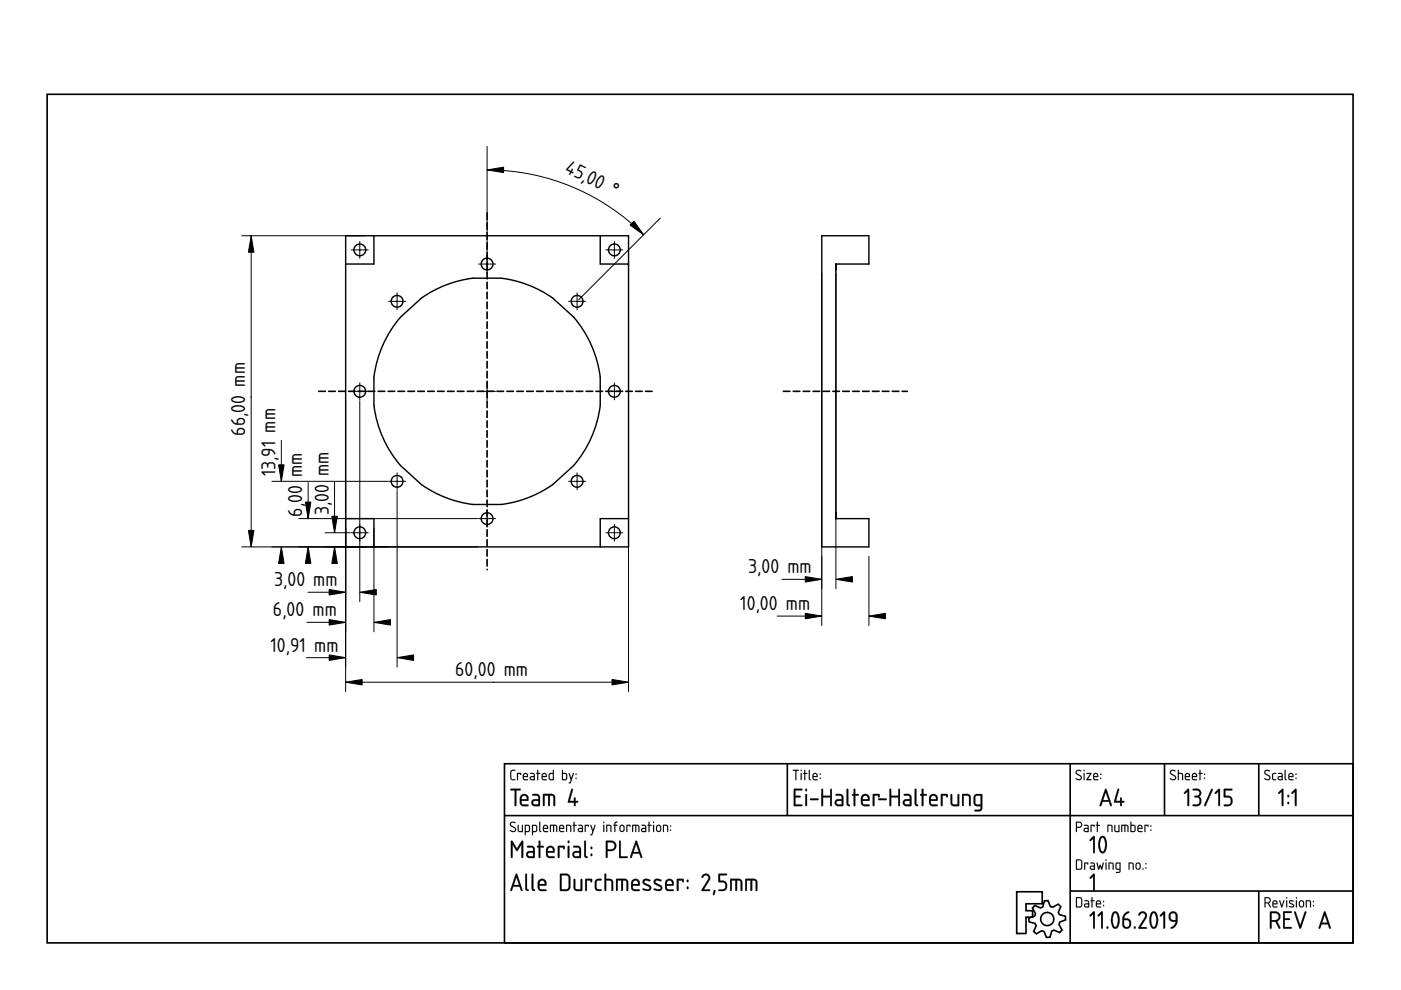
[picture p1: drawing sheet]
<svg xmlns="http://www.w3.org/2000/svg" width="297mm" height="210mm" viewBox="0 0 297 210" stroke-linecap="round" stroke-linejoin="round" font-family="sans-serif">
<defs><g id="words">
<g font-size="4">
<text x="119.6" y="36.4" transform="rotate(27 119.6 36.4)">45,00 °</text>
<text x="52" y="92.4" transform="rotate(-90 52 92.4)">66,00 mm</text>
<text x="58.4" y="101" transform="rotate(-90 58.4 101)">13,91 mm</text>
<text x="64.1" y="101.1" transform="rotate(-90 64.1 101.1)">mm</text>
<text x="69.7" y="101" transform="rotate(-90 69.7 101)">mm</text>
<text x="64.1" y="109.5" transform="rotate(-90 64.1 109.5)">6,00</text>
<text x="69.7" y="109.3" transform="rotate(-90 69.7 109.3)">3,00</text>
<text x="58.1" y="124.3">3,00 mm</text>
<text x="158.6" y="121.6">3,00 mm</text>
<text x="57.9" y="130.7">6,00 mm</text>
<text x="156.9" y="129.4">10,00 mm</text>
<text x="57.3" y="138.2">10,91 mm</text>
<text x="96.5" y="143.4">60,00 mm</text>
</g>
</g></defs>
<g fill="none" stroke="#000" stroke-width=".35">
<path d="M10 20h276.9v179.9h-276.9zM107 161.9h179.9v38h-179.9zM107 172.9h179.9M166.9 161.9v11M226.9 161.9v38M246.9 161.9v11M266.9 161.9v11M215.6 189.1h5.4v2.5h-3.5v1.5h1.4v1.4h-1.4v3.4h-1.9zM219.4 192l1.2 .5 .5-.2 .3-1.3h.8l.5 1.2 .5 .2 1.1-.7 .6 .5-.5 1.2 .2 .5 1.3 .4v.7l-1.2 .5-.2 .5 .7 1.2-.5 .5-1.2-.5-.5 .2-.4 1.3-.7 .1-.5-1.3-.5-.2-1.2 .7-.5-.5 .5-1.2-.2-.5-1.3-.4-.1-.7 1.3-.5 .1-.5-.6-1.2zM226.9 188.9h60M266.9 188.9v11"/>
<circle cx="222" cy="194.9" r="1.4"/>
</g>
<g fill="#000">
<path d="M231.8 185.3l.1-.1 .2 .2v3.3l-.2 .2-.1-.2v-2.9l-.5 .5-.3-.2z"/>
<path d="M108.2 174.4l.3-.2h.5l.3 .1-.1 .2a.48 .48 0 0 0-.5-.1 .48 .48 0 0 0-.3 .5l1 .8-.1 .6a.76 .76 0 0 1-1.2-.3l.9 .2 .2-.3-1.1-.9zM108.3 174.4l-.2 .6 .9 .5a.35 .35 0 0 1 .2 .4 .35 .35 0 0 1-.3 .3l-.7-.2v.2a.67 .67 0 0 0 .8 .2 .67 .67 0 0 0 .4-.7l-1.1-.9 .2-.4 .8 .1a.65 .65 0 0 0-1-.1zM109.8 174.9l.2 .1v1.1l.6 .1v-1.2l.2-.1v1.5h-.6l-.3-.1zM109.8 174.9l.1 1.4 .9 .1v-1.5l-.1 .1v1.2h-.5l-.2-.1v-1.1zM111.5 175.1v1.1h.5l.1-1zM111.5 175.1l.7 .1-.2 1h-.5zM111.3 174.9h.8l.3 .4-.1 1-.8 .1-.1 .7-.2-.1zM111.3 174.9v2.1h.2v-.6h.5a.95 .95 0 0 0 .2-1.4zM113 175.1v1.1h.6v-1zM113 175.1l.7 .1-.1 1h-.6zM112.8 174.9h.8l.3 .4-.1 1-.8 .1-.1 .7-.1-.1zM112.8 174.9v2.1h.2v-.6h.5a.95 .95 0 0 0 .3-1.4zM114.3 174.2l.3 .1v1.7l.2 .3-.2 .1-.3-.3zM114.4 174.3l-.1 1.8 .1 .2 .2 .1-.1-2.1zM115.4 175.2l-.1 .3h.7l-.2-.4zM115.4 175.2l.4-.1 .2 .5h-.7zM115.3 175a.56 .56 0 0 1 .7 0 .56 .56 0 0 1 .1 .8l-.8-.1 .1 .4 .8 .2-.7 .1a.92 .92 0 0 1-.2-1.4zM115.3 175l-.2 .4 .1 .9 1 .1v-.2h-.8l-.1-.3v-.2h.9l-.1-.6-.4-.2zM116.6 174.9l1.4 .1 .2 .3-.1 1.1-.2-.1v-1.1l-.4-.1v1.2l-.1 .1-.2-.1 .1-1.2h-.5v1.2l-.2 .1zM116.6 174.9v1.5l.2-.1v-1.2h.5l.1 1.3 .1-1.3h.4v1.2l.2 .1a1.36 1.36 0 0 0-.2-1.5zM118.8 175.2l-.1 .3h.7l-.2-.4zM118.8 175.2l.4-.1 .2 .5h-.7zM118.7 175a.56 .56 0 0 1 .8 0 .56 .56 0 0 1 0 .8l-.8-.1 .1 .4 .8 .2-.6 .1a.92 .92 0 0 1-.3-1.4zM118.7 175l-.2 .4 .1 .9 1 .1v-.2h-.8l-.1-.3v-.2h.9l-.1-.6-.4-.2zM120 174.9h.7l.3 .1 .1 1.4-.2-.1-.1-1.1-.6-.1v1.2l-.2 .1zM120.1 174.9v1.5l.1-.1v-1.2l.7 .1 .1 1.2 .1-.7a.7 .7 0 0 0-.2-.8 .7 .7 0 0 0-.8 0zM121.6 174.2l.2 .1v.6l.5 .1-.5 .1v1.2l-.1 .1-.1-.1v-1.2l-.2-.1 .2-.1zM121.6 174.2v.7l-.2 .1 .2 .1 .1 1.3 .1-1.3 .5-.1-.5-.1v-.6zM122.8 175.8l.1 .4h.5v-.5zM122.8 175.8l.6-.1v.5h-.6zM122.6 174.9h.8l.2 .4v1.1h-.7a.46 .46 0 0 1-.4-.4 .46 .46 0 0 1 .4-.5h.5v-.3l-.8-.1zM122.6 174.9v.1l.8 .2v.4h-.5a.43 .43 0 0 0-.4 .4 .43 .43 0 0 0 .4 .4h.7v-1.1l-.3-.4zM124 174.9l.9 .1-.1 .3-.2-.2h-.4v1.2l-.1 .1-.1-.1zM124 174.9l.1 1.5 .1-1.3h.5l.1 .2v-.3zM125.2 174.9l.2 .1 .3 1 .3-1 .2-.1 .1 .1-.8 2.1-.4-.1 .3-.1 .2-.6zM125.2 174.9l.4 1.4-.2 .6-.2 .1 .3 .1 .7-2.1h-.1l-.4 1-.3-1zM127.9 174.9l.2 .1v1.3l-.1 .1-.1-.1zM127.9 174.9l.1 1.5 .1-1.4zM127.9 174.4a.15 .15 0 0 1 .3 0 .15 .15 0 0 1-.3 0zM127.9 174.2v.3h.2v-.3zM128.6 174.9h.6l.3 .1 .1 1.4-.2-.1v-1.1l-.7-.1 .1 1.2-.2 .1zM128.6 174.9v1.5l.1-.1v-1.2l.7 .1 .1 1.2 .1-.7a.7 .7 0 0 0-.2-.8 .7 .7 0 0 0-.8 0zM130.4 174.3l.5-.1v.2l-.3 .1-.1 .4 .4 .1-.4 .1v1.2l-.1 .1-.1-1.3-.3-.1 .3-.1zM130.4 174.3l-.1 .6-.3 .1 .3 .1 .1 1.3 .1-1.3 .4-.1-.4-.1v-.3l.4-.2v-.2zM131.7 175.2l-.1 .8 .4 .2 .2-.2v-.7l-.2-.2zM131.6 175.1h.4l.2 .2v.7l-.2 .2-.4-.2zM131.5 175l.5-.1 .4 .3v.8l-.3 .4h-.4l-.4-.4v-.8zM131.5 175l-.1 .2-.1 .7a.53 .53 0 0 0 .6 .5 .53 .53 0 0 0 .5-.5l-.1-.9-.4-.1zM132.8 174.9l.9 .1-.1 .3-.1-.2h-.5v1.2l-.1 .1-.1-.1zM132.8 174.9l.1 1.5 .1-1.3h.5l.1 .2 .1-.3zM134.1 174.9l1.3 .1 .2 .3v1.1l-.3-.1v-1.1l-.4-.1v1.2l-.1 .1-.1-.1v-1.2h-.5v1.2l-.2 .1zM134.1 174.9v1.5l.1-.1v-1.2h.5l.1 1.3 .1-1.3h.4l.1 1.2 .1 .1a1.36 1.36 0 0 0-.2-1.5zM136.2 175.8l.1 .4h.5v-.5zM136.2 175.8l.6-.1v.5h-.6zM136 174.9h.8l.2 .4v1.1h-.7a.46 .46 0 0 1-.4-.4 .46 .46 0 0 1 .4-.5h.5v-.3l-.8-.1zM136.1 174.9v.1l.7 .2v.4h-.5a.43 .43 0 0 0-.4 .4 .43 .43 0 0 0 .4 .4h.7v-1.1l-.3-.4zM137.5 174.2l.2 .1v.6l.5 .1-.5 .1v1.2l-.1 .1-.1-.1v-1.2l-.2-.1 .2-.1zM137.5 174.2v.7l-.2 .1 .2 .1 .1 1.3 .1-1.3 .4-.1-.4-.1v-.6zM138.5 174.9l.2 .1v1.3l-.1 .1-.2-.1zM138.5 174.9l.1 1.5 .1-1.4zM138.4 174.4a.15 .15 0 0 1 .3 0 .15 .15 0 0 1-.3 0zM138.5 174.2v.3h.1v-.3zM139.4 175.2v.8l.3 .2 .2-.2v-.7l-.1-.2zM139.4 175.1h.4l.2 .2v.7l-.3 .2-.4-.2zM139.3 175a.55 .55 0 0 1 .6-.1 .55 .55 0 0 1 .3 .5l-.1 .8-.3 .2h-.4l-.3-.5v-.7zM139.3 175l-.2 .2v.7a.53 .53 0 0 0 .5 .5 .53 .53 0 0 0 .6-.5l-.2-.9-.4-.1zM140.6 174.9h.6l.4 .1v1.4l-.2-.1v-1.1l-.6-.1v1.2l-.2 .1zM140.6 174.9v1.5l.2-.1v-1.2l.6 .1 .2 1.2v-.7a.7 .7 0 0 0-.2-.8 .7 .7 0 0 0-.8 0zM142.1 175.9h.2v.3l-.2-.1zM142.1 175.9v.2h.1v-.2zM142.1 175h.2v.3h-.2zM142.1 175v.2h.1v-.2z"/>
<path d="M108.3 174.4a.64 .64 0 0 1 1 .1h-.1a.49 .49 0 0 0-.6-.1 .49 .49 0 0 0-.2 .5l.7 .5a.6 .6 0 0 1 .2 .8 .6 .6 0 0 1-.9 .1l-.3-.1 .1-.2a.51 .51 0 0 0 .6 .2 .51 .51 0 0 0 .4-.5l-1-.6-.1-.3zM109.8 174.9l.2 .1v1.1l.2 .1h.5v-1.2l.1-.1v1.5l-.9-.1zM111.5 175.1v1.1h.5l.1-1zM111.3 174.9a.77 .77 0 0 1 .9 .1 .77 .77 0 0 1 .2 .9l-.3 .5h-.6l-.1 .7h-.1zM113 175.1v1.1h.6l.1-1zM112.8 174.9a.77 .77 0 0 1 1 .1 .77 .77 0 0 1 .1 .9l-.2 .5h-.7v.7h-.2zM114.3 174.2l.2 .1v1.7l.3 .3-.2 .1-.3-.3zM115.4 175.2l-.1 .3h.7l-.2-.4zM115.3 175a.55 .55 0 0 1 .7 0 .55 .55 0 0 1 .1 .7h-.8l.1 .5 .8 .1-.7 .1a.91 .91 0 0 1-.2-1.4zM116.6 174.9h1.3a1.25 1.25 0 0 1 .1 1.5l-.1-1.2-.2-.1h-.2l-.1 1.3-.1-.1v-1.2h-.5v1.2l-.2 .1zM118.8 175.2l-.1 .3h.7l-.2-.4zM118.7 175a.55 .55 0 0 1 .7 0 .55 .55 0 0 1 .1 .7h-.8l.1 .5 .8 .1-.6 .1a.91 .91 0 0 1-.3-1.4zM120 174.9a.71 .71 0 0 1 .9 0 .71 .71 0 0 1 .2 .8l-.1 .7-.1-1.2-.7-.1v1.2l-.2 .1zM121.6 174.2l.2 .1v.6l.5 .1-.5 .1-.1 1.3-.1-1.3-.2-.1 .2-.1zM122.8 175.8l.1 .4h.5v-.5zM122.6 174.9h.7l.3 .4v1.1h-.7a.44 .44 0 0 1-.4-.4 .44 .44 0 0 1 .4-.5h.5v-.3l-.8-.1zM124 174.9l.9 .1-.1 .3-.2-.2h-.4l-.1 1.3zM125.2 174.9l.2 .1 .3 1 .4-1h.2l-.8 2.1-.3-.1 .2-.1 .2-.6zM127.9 174.9l.2 .1-.1 1.4zM127.9 174.4a.15 .15 0 0 1 .3 0 .15 .15 0 0 1-.3 0zM128.6 174.9a.71 .71 0 0 1 .8 0 .71 .71 0 0 1 .2 .8l-.1 .7-.1-1.2-.7-.1v1.2l-.1 .1zM130.4 174.3l.5-.1v.2l-.4 .2v.3l.4 .1-.4 .1-.1 1.3-.1-1.3-.3-.1 .3-.1zM131.7 175.2l-.2 .7a.34 .34 0 0 0 .4 .3 .34 .34 0 0 0 .3-.4l-.1-.6zM131.5 175l.6-.1a.93 .93 0 0 1 0 1.5h-.4a.96 .96 0 0 1-.2-1.4zM132.8 174.9l.9 .1-.1 .3-.1-.2h-.5l-.1 1.3zM134.1 174.9h1.2a1.25 1.25 0 0 1 .2 1.5l-.2-1.2-.2-.1h-.2l-.1 1.3-.1-.1v-1.2h-.5v1.2l-.2 .1zM136.2 175.8l.1 .4h.5v-.5zM136 174.9h.8l.2 .4v1.1h-.7a.44 .44 0 0 1-.4-.4 .44 .44 0 0 1 .4-.5h.5v-.3l-.8-.1zM137.5 174.2l.2 .1v.6l.5 .1-.5 .1-.1 1.3-.1-1.3-.2-.1 .2-.1zM138.5 174.9l.2 .1-.1 1.4zM138.5 174.4a.14 .14 0 0 1 .2 0 .14 .14 0 0 1-.2 0zM139.4 175.2l-.1 .7a.34 .34 0 0 0 .4 .3 .34 .34 0 0 0 .3-.4l-.1-.6zM139.3 175l.6-.1a.93 .93 0 0 1-.1 1.5h-.4a.96 .96 0 0 1-.1-1.4zM140.6 174.9a.71 .71 0 0 1 .8 0 .71 .71 0 0 1 .3 .8l-.1 .7-.2-1.2-.6-.1v1.2l-.2 .1zM142.1 175.9h.2v.2h-.2zM142.1 175h.2v.3h-.2z"/>
<path d="M108.2 167.3l2-.1 .2 .2-.2 .2h-.7v3.1l-.2 .3-.2-.3v-3.1h-.9zM108.3 167.3v.2l.8 .1v3.1l.2 .2 .2-.2v-3.1h.7l.2-.2-.2-.1zM110.7 168.9l-.1 .6h1.1a.55 .55 0 0 0-.3-.7 .55 .55 0 0 0-.7 .1zM110.7 168.9l.3-.2 .5 .1 .2 .7h-1.1zM110.5 168.6a.92 .92 0 0 1 1.3 0 .92 .92 0 0 1 .1 1.2h-1.3l.2 .7h1l.3 .3-.2 .2h-.9a.92 .92 0 0 1-.8-1.3 1.17 1.17 0 0 1 .3-1.1zM110.6 168.6a2.22 2.22 0 0 0-.2 2.1l.6 .2h.9l.1-.1-.2-.2-1.1-.1-.1-.4v-.3l1.4-.1v-.7l-.2-.4-.6-.2zM113.1 169.9v.4l.2 .2 .8 .1v-.8zM113.1 169.9l1-.1v.8l-1-.1-.1-.3zM112.9 168.4l1.1-.1 .5 .6v1.9l-.2 .2h-.9a.76 .76 0 0 1-.8-.8 .76 .76 0 0 1 .8-.8h.7v-.5l-.2-.2h-1zM112.9 168.4v.2l1 .1 .2 .2v.6h-.7a.71 .71 0 0 0-.7 .7 .71 .71 0 0 0 .7 .7l1.1-.1-.1-1.9-.4-.5zM115.2 168.3h1.7l.6 .2a3 3 0 0 1 .2 2.4h-.3l-.1-.2-.1-1.9-.6-.1v2l-.2 .2-.2-.2v-2h-.7v2l-.1 .2h-.3zM115.2 168.4v2.5l.2-.2v-2h.8l.1 2.1h.2l.1-.1v-2h.5l.2 .2 .1 1.8 .1 .2 .2-.2v-1.2a.82 .82 0 0 0-.8-1.1zM121.2 167.2l.3 .1v.1l-.7 2.4h.9v-.5l.2-.2 .2 .2-.1 .5h.4l.2 .2-.2 .2h-.4l.1 .5-.2 .2-.2-.2v-.5h-1.1l-.2-.2zM121.2 167.3l-.8 2.7 .2 .2h1.1v.5l.2 .2 .1-.2v-.6l.6-.1-.2-.2h-.4v-.6l-.3-.1v.7h-.9l.6-2.4v-.1z"/>
<path d="M108.3 167.3l1.9-.1 .2 .2-.2 .2h-.7v3.1l-.2 .2-.2-.2v-3.1l-.8-.1zM110.7 168.9l-.1 .6h1.1a.58 .58 0 0 0-.3-.7 .58 .58 0 0 0-.7 .1zM110.5 168.6a.92 .92 0 0 1 1.3 0 .92 .92 0 0 1 .1 1.2h-1.3l.2 .7 1 .1 .3 .2-.2 .1h-.9a.89 .89 0 0 1-.8-1.2 1.14 1.14 0 0 1 .3-1.1zM113.1 169.9l-.1 .4 .2 .2 .9 .1v-.8zM112.9 168.4h1.1l.5 .5v1.9l-.2 .1h-.9a.74 .74 0 0 1-.8-.7 .74 .74 0 0 1 .8-.8h.7v-.5l-.2-.2-1-.1zM115.2 168.4l1.7-.1a.84 .84 0 0 1 .8 1.2v1.2l-.2 .2-.2-.2v-1.8l-.2-.2h-.5v2l-.1 .2h-.2l-.1-2.2h-.7v2l-.1 .2h-.2zM121.2 167.3h.2l.1 .1-.7 2.4h.9v-.5l.2-.2 .1 .2v.5h.4l.2 .2-.6 .2v.5l-.1 .2-.2-.2v-.5h-1.1l-.2-.2z"/>
<path d="M108.3 163.4l.9-.2v.2l-.6 .1-.2 .1v1.3l.2 .3h.6l.1 .2h-.8l-.3-.3v-1.4zM109.6 163.9l.9 .1-.1 .3-.1-.2h-.5l-.1 1.3zM111.1 164.2v.3h.6l-.1-.4zM111 164a.55 .55 0 0 1 .8 0 .55 .55 0 0 1 0 .8h-.7l.1 .4 .7 .1-.6 .1a.91 .91 0 0 1-.3-1.4zM112.6 164.8l.1 .4h.5v-.4zM112.4 163.9h.8l.2 .4v1.1h-.7a.44 .44 0 0 1-.4-.4 .44 .44 0 0 1 .4-.5h.5v-.3l-.8-.1zM113.9 163.2l.2 .1v.6l.5 .1-.5 .1-.1 1.3-.1-1.3-.2-.1 .2-.1zM115.1 164.2v.3h.6l-.2-.4zM115 164a.55 .55 0 0 1 .8 0 .55 .55 0 0 1 0 .8h-.8l.1 .4 .8 .1-.6 .1a.91 .91 0 0 1-.3-1.4zM116.7 164.1l-.1 .1a.63 .63 0 0 0-.1 .7 .63 .63 0 0 0 .7 .3v-1.1zM116.4 164l.8-.1v-.6l.2-.1v2.2h-.8l-.2-.2zM119.4 164.1v1.1h.4a.78 .78 0 0 0 .2-1zM119.2 163.2l.2 .1v.6h.6l.2 .3v.8l-.2 .4-.9-.1zM120.6 163.9l.2 .1 .3 1 .4-1h.2l-.8 2.1-.3-.1 .2-.1 .2-.6zM122.1 164.9h.1v.2h-.1zM122.1 164h.1v.3h-.1z"/>
<path d="M108.3 163.3l1-.1v.2l-.8 .1-.1 1.4 .1 .2 .8 .1v.2h-.8l-.3-.3v-1.4zM108.4 163.4l-.2 .3v1.4l.3 .3h.7v-.2h-.6l-.2-.3v-1.3l.2-.2h.6v-.2zM109.6 163.9l.9 .1-.1 .3-.1-.2h-.5v1.2l-.1 .1-.1-.1zM109.7 163.9v1.5l.1-1.3h.5l.1 .2 .1-.3zM111.1 164.2v.3h.6l-.2-.4zM111.1 164.2l.5-.1 .1 .5h-.7zM111 164a.55 .55 0 0 1 .8 0 .55 .55 0 0 1 0 .8h-.7v.3l.9 .2-.7 .1a.92 .92 0 0 1-.3-1.4zM111 164l-.1 .4 .1 .9 .9 .1v-.1l-.7-.1-.2-.3v-.2h.9l-.1-.6-.4-.2zM112.6 164.8l.1 .4h.5v-.4zM112.6 164.8l.6-.1v.5h-.6zM112.4 163.9h.8l.2 .4v1.1h-.7a.46 .46 0 0 1-.4-.4 .46 .46 0 0 1 .4-.5h.5v-.3l-.8-.1zM112.5 163.9v.2l.7 .1v.4h-.5a.43 .43 0 0 0-.4 .4 .43 .43 0 0 0 .4 .4h.7v-1.1l-.3-.4zM113.9 163.2l.2 .1v.6l.5 .1-.5 .1v1.2l-.1 .1-.1-.1v-1.2l-.2-.1 .2-.1zM113.9 163.3v.6l-.2 .1 .2 .1 .1 1.3 .1-1.3 .4-.1-.4-.1v-.6zM115.1 164.2v.3h.6l-.2-.4zM115.1 164.2l.4-.1 .2 .5h-.7zM115 164a.55 .55 0 0 1 .8 0 .55 .55 0 0 1 0 .8h-.8l.1 .3 .9 .2-.7 .1a.92 .92 0 0 1-.3-1.4zM115 164l-.2 .4 .2 .9 .9 .1v-.1l-.8-.1-.1-.3v-.2h.9l-.1-.6-.4-.2zM116.7 164.1l-.1 1 .6 .1v-1.1zM116.6 164.1h.6v1.1h-.3a.65 .65 0 0 1-.3-1.1zM116.4 164l.8-.1v-.6l.2-.1v2.2l-.9-.1-.2-.3zM116.4 164v1.2l.2 .2h.8v-2.1h-.2v.6zM119.4 164.1v1.1h.4a.76 .76 0 0 0 0-1.1zM119.3 164.1h.5a.73 .73 0 0 1 .2 1l-.7 .1zM119.2 163.2l.2 .1v.6h.6l.2 .3v1l-.2 .2-.9-.1zM119.2 163.2v2.1l.8 .1 .2-.4v-.8l-.2-.3h-.7v-.6zM120.6 163.9l.2 .1 .3 1 .4-1 .1-.1 .1 .1-.8 2.1-.3-.1 .2-.1 .2-.6zM120.6 163.9l.4 1.4-.2 .6-.2 .1 .3 .1 .8-2.1h-.2l-.4 1-.3-1zM122 164.9h.2v.3h-.2zM122.1 164.9v.2h.1v-.2zM122 164h.2v.3h-.2zM122.1 164v.2l.1 .1v-.3z"/>
<path d="M108.3 178.3h.4l.9 1.6 1-1.6h.3v3.6h-.3l-.1-.2v-2.6l-.9 1.4-.9-1.4v2.6v.2h-.4zM108.4 178.3v3.6l.2-.1 .1-.1v-2.7l.9 1.4 1-1.4v2.7v.1h.3v-3.5h-.3l-1 1.7-.9-1.7zM112 180.9v.4l.2 .2 .8 .1v-.8zM112 180.9l1.1-.1v.8l-1.1-.1-.1-.3zM111.8 179.4l1.1-.1 .5 .6v1.9l-.2 .1h-.9a.76 .76 0 0 1-.8-.7 .76 .76 0 0 1 .8-.8h.7v-.5l-.2-.2h-1zM111.8 179.4v.2l1 .1 .2 .2 .1 .6h-.8a.71 .71 0 0 0-.7 .7 .71 .71 0 0 0 .7 .7l1.1-.1-.1-1.9-.4-.5zM114.2 178.3h.3l.1 .1v.9h.5l.2 .2-.2 .2h-.5v2l-.2 .2-.2-.2v-2h-.3l-.1-.2 .1-.1 .3-.1zM114.3 178.3l-.1 1.1-.3 .1 .3 .2v2l.2 .2 .1-.2v-2l.8-.2-.2-.1h-.6v-1zM116.3 179.9l-.2 .5h1.1a.55 .55 0 0 0-.2-.6 .55 .55 0 0 0-.7 .1zM116.2 179.9l.3-.2 .5 .1 .3 .7h-1.2zM116.1 179.5a.94 .94 0 0 1 1.2 .1 .94 .94 0 0 1 .1 1.2h-1.3l.2 .7h1.1l.2 .2-.2 .2h-.9a.92 .92 0 0 1-.8-1.2 1.08 1.08 0 0 1 .4-1.1zM116.1 179.6a2.22 2.22 0 0 0-.1 2.1l.5 .2h.9l.2-.2-.2-.1-1.1-.1-.2-.4v-.3l1.4-.1 .1-.7-.2-.4-.7-.2zM118.3 179.4l1.2-.1 .3 .2-.1 .5-.1 .1-.2-.1v-.3h-.8l.1 2-.3 .2-.2-.2zM118.3 179.4a4.3 4.3 0 0 0 .1 2.5l.2-.2v-2h.8l.2 .3 .1-.5-.2-.1zM120.4 179.4h.3v.1v2.2l-.2 .2-.2-.2zM120.4 179.4v2.3l.1 .2 .2-.2v-2.2zM120.3 178.5a.26 .26 0 0 1 .5 0 .26 .26 0 0 1-.5 0zM120.4 178.3v.4h.3v-.4zM121.8 180.9v.4l.1 .2 .9 .1v-.8zM121.8 180.9l1-.1v.8l-1-.1-.1-.3zM121.6 179.4l1.1-.1 .5 .6v1.9l-.2 .1h-1a.76 .76 0 0 1-.7-.7 .76 .76 0 0 1 .8-.8h.7v-.5l-.2-.2h-1zM121.6 179.4v.2l1 .1 .2 .2v.6h-.7a.71 .71 0 0 0-.7 .7 .71 .71 0 0 0 .6 .7l1.1-.1v-1.9l-.4-.5zM123.9 178.3h.3v.1v2.9l.4 .4a.54 .54 0 0 1-.7 0 .54 .54 0 0 1-.1-.7zM123.9 178.3v.1a8.4 8.4 0 0 0 .1 3.3l.4 .2 .2-.2-.4-.4v-2.9zM125.2 181l.4 .1-.1 .4h-.3zM125.3 181.1v.3h.2v-.3zM125.2 179.8a.26 .26 0 0 1 .5 0 .26 .26 0 0 1-.5 0zM125.3 179.6v.4h.2v-.4zM128.8 178.6v1.5h.8a.72 .72 0 0 0 .7-.8 .72 .72 0 0 0-.8-.7zM128.8 178.6h.7a.77 .77 0 0 1 .8 .7 .77 .77 0 0 1-.7 .8h-.8zM128.5 178.3l.2-.1a1.71 1.71 0 0 1 1.7 .4 1.11 1.11 0 0 1 .2 1.2 1.11 1.11 0 0 1-1 .7l-.8-.1v1.3v.2h-.3zM128.5 178.3v3.4l.1 .2 .2-.2v-1.3a1.49 1.49 0 0 0 1.7-.4 1.1 1.1 0 0 0-.9-1.7zM131.3 178.3h.3v.1v3.2l1.3-.1 .2 .1v.3h-1.8zM131.3 178.3v3.6h1.7v-.3h-.1h-1.3v-3.2zM134.8 178.3l.3 .1 1.1 3.2-.2 .3-.2-.1-.2-.8h-1.4l-.3 .9h-.3v-.1zM134.8 178.3l-1.2 3.5 .2 .1 .1-.1 .3-.8h1.4l.4 .9 .1-.2-1.1-3.3zM134.9 179l-.6 1.6h1.1zM134.9 178.9l.6 1.8h-1.2z"/>
<path d="M108.4 178.3h.3l.9 1.6 1-1.6h.3v3.6h-.3v-.2v-2.6l-1 1.4-.9-1.4v2.6l-.1 .2h-.2zM112 180.9l-.1 .4 .2 .2 .9 .1v-.8zM111.8 179.4h1.1l.5 .5v1.9l-.2 .1h-.9a.74 .74 0 0 1-.8-.7 .74 .74 0 0 1 .8-.8h.7v-.5l-.2-.2-1-.1zM114.3 178.3h.2l.1 .1v.9h.5l.2 .2-.2 .2h-.5v2l-.2 .2-.2-.2v-2l-.4-.2 .4-.2zM116.3 179.9l-.2 .5h1.2a.58 .58 0 0 0-.3-.6 .58 .58 0 0 0-.7 .1zM116.1 179.6a.92 .92 0 0 1 1.2 0 .92 .92 0 0 1 .1 1.2h-1.3l.2 .7 1.1 .1 .2 .1-.2 .2h-.9a.89 .89 0 0 1-.7-1.2 1.14 1.14 0 0 1 .3-1.1zM118.3 179.4l1.2-.1 .2 .2-.1 .6-.2-.1v-.3h-.8v2l-.2 .2a3.9 3.9 0 0 1-.1-2.5zM120.4 179.4h.3v.1v2.2l-.2 .2-.1-.2zM120.4 178.5a.24 .24 0 0 1 .4 0 .24 .24 0 0 1-.4 0zM121.8 180.9l-.1 .4 .2 .2 .9 .1v-.8zM121.6 179.4h1.1l.5 .5v1.9l-.2 .1h-1a.74 .74 0 0 1-.7-.7 .74 .74 0 0 1 .8-.8h.7v-.5l-.2-.2-1-.1zM123.9 178.3h.3v.1v2.9l.4 .4a.52 .52 0 0 1-.7 0 .52 .52 0 0 1 0-.7zM125.3 181l.2 .1v.3h-.2zM125.3 179.6h.2v.4h-.2zM128.8 178.6v1.5h.8a.75 .75 0 0 0 .7-.8 .75 .75 0 0 0-.8-.7zM128.5 178.3l.2-.1a1.69 1.69 0 0 1 1.7 .4 1.1 1.1 0 0 1 .2 1.2 1.1 1.1 0 0 1-1 .6h-.8v1.3v.2h-.3zM131.3 178.3h.3v.1v3.2h1.3h.2l-.1 .3h-1.7zM134.8 178.3l.3 .1 1 3.3-.1 .2-.4-.9h-1.4l-.3 .9-.3-.1zM134.9 179l-.6 1.6h1.1z"/>
<path d="M168.1 163.2h1.2l.1 .1-.6 .1 .1 1.9-.2 .1-.1-.1v-1.9h-.5zM168.1 163.2v.2h.5l.1 2 .1-2 .6-.1zM169.8 163.9l.2 .1v1.3l-.1 .1-.1-.1zM169.8 163.9l.1 1.5 .1-1.4zM169.7 163.4a.2 .2 0 0 1 .4 0 .2 .2 0 0 1-.4 0zM169.8 163.2v.3h.1v-.3zM170.5 163.2l.2 .1v.6l.5 .1-.5 .1v1.2l-.1 .1-.1-.1v-1.2l-.2-.1 .2-.1zM170.6 163.3l-.1 .6-.2 .1 .2 .1 .1 1.3 .1-1.3 .5-.1-.5-.1v-.6zM171.5 163.2l.2 .1v1.7l.2 .3-.1 .1-.3-.3zM171.5 163.3v1.8l.1 .2 .2 .1-.1-2.1zM172.5 164.2v.3h.6l-.1-.4zM172.5 164.2l.5-.1 .2 .5h-.7zM172.4 164a.55 .55 0 0 1 .8 0 .55 .55 0 0 1 .1 .8h-.8v.3l.9 .2-.7 .1a.92 .92 0 0 1-.3-1.4zM172.5 164l-.2 .4 .1 .9 .9 .1v-.1l-.7-.1-.1-.3v-.2h.8l-.1-.6-.4-.2zM173.8 164.9h.2v.3h-.2zM173.8 164.9v.2h.2v-.2zM173.8 164h.2v.3h-.2zM173.8 164v.2l.2 .1v-.3z"/>
<path d="M168.1 163.2l1.3 .1-.6 .1-.1 2-.1-2h-.5zM169.8 163.9l.2 .1-.1 1.4zM169.8 163.4a.14 .14 0 0 1 .2 0 .14 .14 0 0 1-.2 0zM170.5 163.2l.2 .1v.6l.5 .1-.5 .1-.1 1.3-.1-1.3-.2-.1 .2-.1zM171.5 163.2l.2 .1v1.7l.2 .3-.1 .1-.3-.3zM172.5 164.2v.3h.6l-.1-.4zM172.4 164a.55 .55 0 0 1 .8 0 .55 .55 0 0 1 .1 .8h-.8l.1 .4 .8 .1-.7 .1a.91 .91 0 0 1-.3-1.4zM173.8 164.9h.2v.2h-.2zM173.8 164h.2v.3h-.2z"/>
<path d="M168.3 167.3h1.8v.2l-.2 .1h-1.3v1.1h1l.2 .2-.2 .2h-1v1.5h1.3l.2 .3h-1.8zM170.8 168.4h.3v.1v2.2l-.2 .2-.2-.2zM170.7 167.5a.25 .25 0 0 1 .5 0 .25 .25 0 0 1-.5 0zM171.8 169.3h1.6l.2 .2-.2 .1h-1.5h-.1zM174.2 167.3h.3v.1v1.3h1.5v-1.3l.1-.1h.2v3.6h-.2l-.1-.2v-1.6h-1.5v1.6v.2h-.3zM177.4 169.9v.4l.2 .2 .8 .1v-.8zM177.2 168.4h1.1l.5 .5v1.9l-.2 .1h-.9a.74 .74 0 0 1-.7-.7 .74 .74 0 0 1 .7-.8h.7v-.5l-.2-.2-1-.1zM179.5 167.3h.3v.1v2.9l.4 .4a.52 .52 0 0 1-.6 0 .52 .52 0 0 1-.1-.7zM181 167.3h.3v.1v1h.6l.2 .1-.2 .2h-.6v2l-.1 .2-.2-.2v-2l-.4-.2 .4-.1zM183 168.9l-.1 .6h1.1a.58 .58 0 0 0-.2-.7 .58 .58 0 0 0-.8 .1zM182.9 168.6a.92 .92 0 0 1 1.2 0 .92 .92 0 0 1 .1 1.2h-1.3l.2 .7 1.1 .1 .2 .2-.2 .1h-.9a.89 .89 0 0 1-.8-1.2 1.14 1.14 0 0 1 .4-1.1zM185.1 168.4l1.2-.1 .2 .2-.1 .6-.2-.1v-.3h-.8v2l-.2 .2a3.9 3.9 0 0 1-.1-2.5zM186.2 169.3h1.6l.2 .2-.2 .1h-1.5h-.1zM188.6 167.3h.3v.1v1.3h1.6v-1.3v-.1h.3v3.6h-.3v-.2v-1.6h-1.6v1.6v.2h-.3zM191.9 169.9l-.1 .4 .2 .2 .9 .1v-.8zM191.7 168.4h1l.5 .5v1.9l-.2 .1h-.9a.74 .74 0 0 1-.7-.7 .74 .74 0 0 1 .7-.8h.8v-.5l-.2-.2-1-.1zM194 167.3h.3v.1v2.9l.4 .4a.52 .52 0 0 1-.7 0 .52 .52 0 0 1-.1-.7zM195.5 167.3h.2l.1 .1v1h.5l.2 .1-.2 .2h-.5v2l-.2 .2-.2-.2v-2l-.3-.2 .3-.1zM197.5 168.9l-.2 .6h1.2a.58 .58 0 0 0-.3-.7 .58 .58 0 0 0-.7 .1zM197.3 168.6a.92 .92 0 0 1 1.2 0 .92 .92 0 0 1 .2 1.2h-1.4l.2 .7 1.1 .1 .2 .2-.2 .1h-.9a.89 .89 0 0 1-.7-1.2 1.14 1.14 0 0 1 .3-1.1zM199.5 168.4l1.3-.1 .2 .2-.2 .6-.2-.1v-.3h-.8v2l-.1 .2a3.9 3.9 0 0 1-.2-2.5zM201.6 168.4h.2l.1 .2v1.7l.3 .3h.8v-2.1l.2-.1 .2 .2-.1 2.3h-1.1a.84 .84 0 0 1-.7-1.1zM204 168.4a1.44 1.44 0 0 1 1.8 .5v1.8l-.2 .2-.1-.2-.1-1.8-.3-.2h-.8v2l-.1 .2a3.9 3.9 0 0 1-.2-2.5zM206.9 168.8l-.1 .3v1.2l.2 .2 .9 .1v-1.9zM206.6 168.6l.6-.3 1 .1 .1 3a.79 .79 0 0 1-1.1 .6h-.5v-.3l1-.1 .1-.1 .1-.6a1.06 1.06 0 0 1-1.5-.5v-1.3z"/>
<path d="M168.3 167.3h1.8v.3h-.2h-1.3v1.1h1l.2 .2-.2 .2h-1v1.5l1.3-.1 .2 .1v.3h-1.8zM168.4 167.3v3.6h1.7l-.2-.3h-1.3v-1.6h1l.1-.1-.1-.2h-1v-1.1h1.3l.2-.3zM170.8 168.4h.3v.1v2.2l-.2 .2-.2-.2zM170.8 168.4v2.3l.1 .2 .2-.2v-2.2zM170.7 167.5a.26 .26 0 0 1 .5 0 .26 .26 0 0 1-.5 0zM170.8 167.3v.4h.2v-.4zM171.8 169.3h1.6l.2 .2-.2 .2h-1.5l-.2-.1zM171.8 169.3l.1 .3h1.5l.1-.1-.1-.2zM174.2 167.3h.3v.1v1.3h1.5v-1.3v-.1h.3v3.6h-.3v-.2v-1.6h-1.5v1.6v.2h-.3zM174.2 167.3v3.6l.3-.2v-1.7h1.5v1.7l.3 .2v-3.6l-.3 .1v1.3h-1.5v-1.3l-.1-.1zM177.4 169.9v.4l.2 .2 .8 .1v-.8zM177.4 169.9l1.1-.1v.8l-1.1-.1-.1-.3zM177.2 168.4l1.1-.1 .5 .6v1.9l-.2 .2h-.9a.76 .76 0 0 1-.8-.8 .76 .76 0 0 1 .8-.8h.7v-.5l-.2-.2h-1zM177.2 168.4v.2l1 .1 .2 .2 .1 .6h-.8a.71 .71 0 0 0-.7 .7 .71 .71 0 0 0 .7 .7l1.1-.1v-1.9l-.5-.5zM179.5 167.3h.3l.1 .1v2.9l.3 .4a.54 .54 0 0 1-.7 0 .54 .54 0 0 1 0-.7zM179.6 167.3l-.1 .1a8.4 8.4 0 0 0 .2 3.3l.3 .2 .2-.2-.4-.4v-2.9zM181 167.3h.3l.1 .1-.1 1 .6-.1 .2 .2-.2 .2h-.6l.1 2-.2 .3-.2-.3v-2h-.4v-.2v-.1h.4zM181 167.3v1.1l-.4 .1 .4 .2v2l.2 .2 .1-.2v-2l.8-.2-.2-.1h-.6v-1zM183 168.9l-.1 .6h1.1a.55 .55 0 0 0-.3-.7 .55 .55 0 0 0-.7 .1zM183 168.9l.3-.2 .5 .1 .3 .7h-1.2zM182.8 168.6h.1a.92 .92 0 0 1 1.2 0 .92 .92 0 0 1 .1 1.2h-1.3l.2 .7h1.1l.2 .3-.2 .2h-.9a.92 .92 0 0 1-.8-1.3 1.17 1.17 0 0 1 .3-1.1zM182.9 168.6a2.22 2.22 0 0 0-.1 2.1l.5 .2h.9l.2-.1-.2-.2-1.1-.1-.2-.4v-.3l1.4-.1v-.7l-.2-.4-.6-.2zM185.1 168.4l1.2-.1 .2 .2v.5l-.1 .1-.2-.1v-.3h-.8v2l-.2 .2-.2-.2zM185.1 168.4a4.3 4.3 0 0 0 .1 2.5l.2-.2v-2h.8l.2 .3 .1-.5-.2-.1zM186.2 169.3h1.6l.2 .2-.2 .2h-1.5l-.1-.1zM186.2 169.3l.1 .3h1.5l.2-.1-.2-.2zM188.6 167.3h.3l.1 .1-.1 1.3h1.6l-.1-1.3 .1-.1h.3v3.6h-.3l-.1-.2 .1-1.6h-1.6l.1 1.6-.1 .2h-.3zM188.6 167.3v3.6l.3-.2v-1.7h1.6v1.7l.2 .2v-3.6l-.2 .1v1.3h-1.6v-1.3v-.1zM191.9 169.9l-.1 .4 .2 .2 .9 .1v-.8zM191.9 169.9l1-.1v.8l-1-.1-.2-.3zM191.6 168.4l1.2-.1 .5 .6v1.9l-.3 .2h-.9a.76 .76 0 0 1-.7-.8 .76 .76 0 0 1 .7-.8h.8l-.1-.5-.1-.2h-1.1zM191.7 168.4v.2l1 .1 .2 .2v.6h-.8a.71 .71 0 0 0-.7 .7 .71 .71 0 0 0 .7 .7l1.1-.1v-1.9l-.5-.5zM194 167.3h.3v.1v2.9l.4 .4a.54 .54 0 0 1-.7 0 .54 .54 0 0 1-.1-.7zM194 167.3v.1a8.4 8.4 0 0 0 .1 3.3l.4 .2 .1-.2-.3-.4v-2.9zM195.5 167.3h.3v.1v1l.5-.1 .3 .2-.3 .2h-.5v2l-.2 .3-.2-.3v-2h-.3l-.1-.2 .1-.1h.3zM195.5 167.3v1.1l-.4 .1 .4 .2v2l.1 .2 .2-.2v-2l.7-.2-.2-.1h-.5v-1zM197.5 168.9l-.2 .6h1.1a.55 .55 0 0 0-.2-.7 .55 .55 0 0 0-.7 .1zM197.5 168.9l.3-.2 .4 .1 .3 .7h-1.2zM197.3 168.6a.92 .92 0 0 1 1.3 0 .92 .92 0 0 1 .1 1.2h-1.4l.2 .7h1.1l.3 .3-.3 .2h-.9a.92 .92 0 0 1-.7-1.3 1.17 1.17 0 0 1 .3-1.1zM197.3 168.6a2.22 2.22 0 0 0-.1 2.1l.5 .2h.9l.2-.1-.2-.2-1.1-.1-.2-.4v-.3l1.5-.1v-.7l-.2-.4-.7-.2zM199.5 168.4l1.3-.1 .2 .2-.1 .5-.1 .1-.2-.1v-.3h-.8l.1 2-.2 .2-.2-.2zM199.5 168.4a4.3 4.3 0 0 0 .2 2.5l.1-.2v-2h.8l.2 .3 .1-.5-.1-.1zM201.6 168.4h.3v1.9l.3 .2 .8 .1v-2.1l.2-.2 .2 .3-.1 2.3-1.1 .1-.5-.3a3.6 3.6 0 0 1-.1-2.3zM201.6 168.4a3.7 3.7 0 0 0 .1 2.3l.5 .2h1.1v-2.3l-.1-.2-.2 .1v2.1h-.8l-.3-.3v-1.7l-.1-.2zM204 168.4l1.1-.1 .5 .3a3.5 3.5 0 0 1 .2 2.3h-.3l-.1-.2-.1-1.9-1-.1v2v.2h-.3zM204 168.4v2.4l.3-.1v-2h.8l.4 .2v1.8l.1 .2 .2-.2v-1.3a.8 .8 0 0 0-.7-1zM206.9 168.8l-.1 1.5 .2 .2 .9 .1v-1.9zM206.9 168.8l1-.1v1.9l-1-.1-.1-1.4zM206.6 168.5l.6-.2 1 .1 .1 3a.81 .81 0 0 1-1.1 .7l-.6-.1v-.3l1.1-.1 .1-.1 .1-.6a1.01 1.01 0 0 1-1.5-.7v-1.3zM206.7 168.6l-.2 .5v1.4l.4 .4h1v.4l-.2 .4h-.9l-.2 .2a1.46 1.46 0 0 0 1.4-.1l.2-.4v-2.9a1.64 1.64 0 0 0-1.5 .1z"/>
<path d="M228.2 163.4l.2-.2h.6l.2 .2v.2a.48 .48 0 0 0-.6-.1 .48 .48 0 0 0-.3 .4l1 .8-.1 .6a.76 .76 0 0 1-1.1-.3l.8 .2 .2-.3-1-.9zM228.2 163.4l-.1 .6 .8 .6a.35 .35 0 0 1 .3 .3 .35 .35 0 0 1-.4 .3l-.6-.2-.1 .2a.67 .67 0 0 0 .8 .2 .67 .67 0 0 0 .4-.7l-1-.9 .1-.4 .8 .1a.65 .65 0 0 0-1-.1zM229.8 163.9l.2 .1v1.3l-.1 .1-.2-.1zM229.8 163.9l.1 1.5v-1.4zM229.7 163.4a.15 .15 0 0 1 .3 0 .15 .15 0 0 1-.3 0zM229.8 163.2v.3h.1v-.3zM230.3 163.9h1.1l-.8 1.3h.7l.1 .2h-1l.7-1.3h-.7zM230.4 163.9v.2h.7l-.7 1.3h1l-.1-.2h-.7l.8-1.3zM232 164.2v.3h.6l-.1-.4zM232 164.2l.5-.1 .2 .5h-.7zM231.9 164a.55 .55 0 0 1 .8 0 .55 .55 0 0 1 .1 .8h-.8v.3l.9 .2-.7 .1a.92 .92 0 0 1-.3-1.4zM232 164l-.2 .4 .1 .9 .9 .1v-.1l-.7-.1-.1-.3v-.2h.8l-.1-.6-.4-.2zM233.3 164.9h.2v.3h-.2zM233.3 164.9v.2h.2v-.2zM233.3 164h.2v.3h-.2zM233.3 164v.2l.2 .1v-.3z"/>
<path d="M228.2 163.4a.64 .64 0 0 1 1 .1 .49 .49 0 0 0-.6-.1 .49 .49 0 0 0-.3 .6l.7 .4a.6 .6 0 0 1 .3 .8 .6 .6 0 0 1-1 .1l-.2-.1 .1-.2a.51 .51 0 0 0 .6 .2 .51 .51 0 0 0 .3-.5l-.9-.6-.2-.3zM229.8 163.9l.2 .1-.1 1.4zM229.7 163.4a.15 .15 0 0 1 .3 0 .15 .15 0 0 1-.3 0zM230.4 163.9h1l-.8 1.3h.7l.1 .2h-1l.7-1.3h-.7zM232 164.2v.3h.6l-.1-.4zM231.9 164a.55 .55 0 0 1 .8 0 .55 .55 0 0 1 .1 .8h-.8l.1 .4 .8 .1-.7 .1a.91 .91 0 0 1-.3-1.4zM233.3 164.9h.2v.2h-.2zM233.3 164h.2v.3h-.2z"/>
<path d="M228.3 174.4v.9h.5a.45 .45 0 0 0 .4-.5 .45 .45 0 0 0-.4-.4zM228.2 174.2h.6a.66 .66 0 0 1 .6 .7 .66 .66 0 0 1-.6 .6h-.5v.8l-.2 .1zM230 175.8l.1 .4h.5v-.5zM229.9 174.9h.7l.2 .4v1.1h-.6a.44 .44 0 0 1-.5-.4 .44 .44 0 0 1 .5-.5h.4v-.3l-.7-.1zM231.2 174.9l.9 .1-.1 .3-.1-.2h-.5l-.1 1.3zM232.6 174.2l.2 .1v.6l.4 .1-.4 .1-.1 1.3-.1-1.3-.3-.1 .3-.1zM234.8 174.9a.71 .71 0 0 1 .8 0 .71 .71 0 0 1 .3 .8l-.1 .7-.1-1.2-.7-.1v1.2l-.2 .1zM236.3 174.9l.2 .1v1.1l.2 .1h.4v-1.2l.2-.1v1.5l-.9-.1zM237.8 174.9h1.2a1.25 1.25 0 0 1 .2 1.5l-.2-1.2-.2-.1h-.2l-.1 1.3-.1-.1v-1.2h-.5v1.2l-.2 .1zM239.9 175.1v1.1h.4a.78 .78 0 0 0 .2-1zM239.7 174.2l.2 .1v.6h.6l.2 .3 .1 .8-.3 .4-.8-.1zM241.4 175.2v.3h.6l-.2-.4zM241.3 175a.55 .55 0 0 1 .8 0 .55 .55 0 0 1 0 .7h-.7l.1 .5 .7 .1-.6 .1a.91 .91 0 0 1-.3-1.4zM242.7 174.9l.8 .1-.1 .3-.1-.2h-.4l-.2 1.3zM243.9 175.9h.2v.2h-.2zM243.9 175h.2v.3h-.2z"/>
<path d="M228.3 174.4v.9h.5a.43 .43 0 0 0 .4-.5 .43 .43 0 0 0-.4-.4zM228.3 174.4h.5a.46 .46 0 0 1 .4 .4 .46 .46 0 0 1-.4 .5h-.5zM228.1 174.2h.9l.3 .2a.67 .67 0 0 1 .1 .7 .67 .67 0 0 1-.6 .5l-.5-.1 .1 .8-.3 .1zM228.2 174.3v2.1l.1-.9a.87 .87 0 0 0 1-.3v.1a.66 .66 0 0 0-.5-1.1zM230 175.8l.1 .4h.5v-.5zM230 175.8l.6-.1v.5h-.6zM229.9 174.9h.7l.2 .4v1.1h-.6a.46 .46 0 0 1-.5-.4 .46 .46 0 0 1 .5-.5h.4v-.3l-.7-.1zM229.9 174.9v.1l.7 .2v.4h-.4a.43 .43 0 0 0-.5 .4 .43 .43 0 0 0 .5 .4h.6v-1.1l-.2-.4zM231.2 174.9l.9 .1-.1 .3-.1-.2h-.5v1.2l-.1 .1-.1-.1zM231.3 174.9v1.5l.1-1.3h.5l.1 .2 .1-.3zM232.6 174.2l.2 .1v.6l.4 .1-.4 .1v1.2l-.1 .1-.2-.1 .1-1.2-.3-.1 .3-.1zM232.6 174.2v.7l-.2 .1 .2 .1 .1 1.3 .1-1.3 .4-.1-.4-.1v-.6zM234.8 174.9h.7l.3 .1 .1 1.4-.2-.1-.1-1.1-.6-.1v1.2l-.2 .1zM234.8 174.9v1.5l.2-.1v-1.2l.7 .1 .1 1.2 .1-.7a.7 .7 0 0 0-.3-.8 .7 .7 0 0 0-.8 0zM236.3 174.9l.2 .1v1.1l.6 .1v-1.2l.2-.1v1.5h-.6l-.4-.1zM236.3 174.9l.1 1.4 .9 .1v-1.5l-.1 .1v1.2h-.5l-.2-.1-.1-1.1zM237.7 174.9l1.4 .1 .2 .3-.1 1.1-.2-.1v-1.1l-.4-.1v1.2l-.1 .1-.1-.1v-1.2h-.5v1.2l-.2 .1zM237.8 174.9v1.5l.1-.1v-1.2h.5l.1 1.3 .1-1.3h.4l.1 1.2 .1 .1a1.36 1.36 0 0 0-.2-1.5zM239.9 175.1v1.1h.4a.76 .76 0 0 0 0-1.1zM239.9 175.1h.4a.73 .73 0 0 1 .2 1l-.6 .1zM239.7 174.2l.2 .1v.6h.6l.3 .2-.1 1.1-.2 .2-.8-.1zM239.7 174.2v2.1l.8 .1 .2-.4v-.8l-.2-.3h-.6v-.6zM241.4 175.2v.3h.6l-.2-.4zM241.4 175.2l.5-.1 .1 .5h-.7zM241.3 175a.56 .56 0 0 1 .8 0 .56 .56 0 0 1 0 .8l-.7-.1v.4l.9 .2-.7 .1a.92 .92 0 0 1-.3-1.4zM241.3 175l-.1 .4 .1 .9 .9 .1v-.2h-.8l-.1-.3v-.2h.9l-.1-.6-.4-.2zM242.7 174.9l.8 .1-.1 .3-.1-.2h-.4v1.2l-.2 .1-.1-.1zM242.7 174.9v1.5l.1-1.3h.5l.1 .2 .1-.3zM243.9 175.9h.2v.3l-.2-.1zM243.9 175.9v.2h.2v-.2zM243.9 175h.2v.3h-.2zM243.9 175v.2h.2v-.2z"/>
<path d="M231.7 177.3l.2-.1 .2 .2v3.3l-.2 .2-.2-.2 .1-2.9-.5 .5-.3-.1zM231.8 177.3l-.8 .9 .3 .1 .5-.5v2.9l.1 .2 .2-.2v-3.3v-.1zM233.6 177.6l-.4 1.3a2.09 2.09 0 0 0 .6 1.6l.3-.1 .1-.6 .1-1.2-.3-.9zM233.6 177.6h.2a2.19 2.19 0 0 1 .5 1.9l-.2 .9-.5 .2-.3-.5-.1-1 .1-.8zM233.4 177.4l.4-.2 .5 .3 .4 1.1v.9a1.2 1.2 0 0 1-1.2 1.4l-.4-.5-.3-1.2 .2-1.2zM233.4 177.4l-.3 .6-.2 1.1a2.19 2.19 0 0 0 .7 1.8h.4l.3-.3a2.96 2.96 0 0 0-.3-3.3z"/>
<path d="M231.8 177.3l.1-.1 .2 .2v3.3l-.2 .2-.1-.2v-2.9l-.5 .5-.3-.1zM233.6 177.6l-.4 1.3a2.07 2.07 0 0 0 .6 1.7 2.3 2.3 0 0 0 .4-2.3l-.2-.6zM233.4 177.4a.84 .84 0 0 1 .9 0 .84 .84 0 0 1 .3 .9l.1 .9a2.1 2.1 0 0 1-.7 1.7h-.2a1.53 1.53 0 0 1-1-1.7l.2-1.2z"/>
<path d="M234.3 167.3l.3 .1 1.1 3.2-.1 .4-.3-.2-.2-.8h-1.3l-.4 .9h-.2l-.1-.1zM234.4 167.3l-1.2 3.5 .1 .1 .2-.1 .2-.8h1.4l.5 .9 .1-.2-1.1-3.3zM234.4 168l-.5 1.7h1.1zM234.4 167.9l.6 1.8h-1.2zM237 167.2l.3 .1v.1l-.7 2.4h.9v-.5l.2-.2 .2 .2-.1 .5h.4l.2 .2-.2 .2h-.4l.1 .5-.2 .2-.2-.2v-.5h-1.1l-.2-.2zM237 167.3l-.8 2.7 .2 .2h1.1v.5l.2 .2 .1-.2v-.6l.6-.1-.2-.2h-.4v-.6l-.3-.1v.7h-.9l.6-2.4v-.1z"/>
<path d="M234.3 167.3l.3 .1 1.1 3.3-.1 .2-.5-.9h-1.3l-.4 .9-.3-.1zM234.4 168l-.5 1.7h1.1zM237 167.3h.2l.1 .1-.7 2.4h.9v-.5l.2-.2 .1 .2v.5h.4l.2 .2-.6 .2v.5l-.1 .2-.2-.2v-.5h-1.1l-.2-.2z"/>
<path d="M248.2 163.4l.2-.2h.6l.2 .2-.1 .2a.48 .48 0 0 0-.5-.1 .48 .48 0 0 0-.3 .4l1 .8-.1 .6a.76 .76 0 0 1-1.1-.3l.8 .2 .2-.3-1-.9zM248.2 163.4l-.1 .6 .8 .6a.35 .35 0 0 1 .3 .3 .35 .35 0 0 1-.4 .3l-.7-.2v.2a.67 .67 0 0 0 .8 .2 .67 .67 0 0 0 .4-.7l-1.1-.9 .2-.4 .8 .1a.65 .65 0 0 0-1-.1zM249.7 163.2h.2v.7h.7l.2 .2v1.3l-.2-.1-.1-1.1-.5-.1v1.2l-.3 .1zM249.8 163.3v2.1l.1-.1v-1.2h.5l.2 .1v1.1l.2 .1v-1.3l-.2-.2h-.7v-.6zM251.5 164.2l-.1 .3h.7l-.2-.4zM251.5 164.2l.4-.1 .2 .5h-.7zM251.4 164a.55 .55 0 0 1 .8 0 .55 .55 0 0 1 0 .8h-.8l.1 .3 .8 .2-.7 .1a.92 .92 0 0 1-.2-1.4zM251.4 164l-.2 .4 .1 .9 1 .1v-.1l-.8-.1-.1-.3v-.2h.9l-.1-.6-.4-.2zM253 164.2l-.1 .3h.7l-.2-.4zM253 164.2l.4-.1 .2 .5h-.7zM252.9 164a.55 .55 0 0 1 .7 0 .55 .55 0 0 1 .1 .8h-.8l.1 .3 .8 .2-.7 .1a.92 .92 0 0 1-.2-1.4zM252.9 164l-.2 .4 .1 .9 1 .1v-.1l-.8-.1-.1-.3v-.2h.9l-.1-.6-.4-.2zM254.3 163.2l.2 .1v.6l.5 .1-.5 .1v1.2l-.1 .1-.1-.1v-1.2l-.2-.1 .2-.1zM254.4 163.3l-.1 .6-.2 .1 .2 .1 .1 1.3 .1-1.3 .5-.1-.5-.1v-.6zM255.3 164.9h.2v.3h-.2zM255.3 164.9v.2h.2v-.2zM255.3 164h.2v.3h-.2zM255.3 164v.2l.2 .1v-.3z"/>
<path d="M248.2 163.4a.64 .64 0 0 1 1 .1h-.1a.49 .49 0 0 0-.5-.1 .49 .49 0 0 0-.3 .6l.7 .4a.6 .6 0 0 1 .2 .8 .6 .6 0 0 1-.9 .1l-.2-.1v-.2a.51 .51 0 0 0 .6 .2 .51 .51 0 0 0 .4-.5l-.9-.6-.2-.3zM249.8 163.2h.1v.7h.7l.2 .2v1.3l-.2-.1v-1.1l-.2-.1h-.5v1.2l-.1 .1zM251.5 164.2l-.1 .3h.7l-.2-.4zM251.4 164a.55 .55 0 0 1 .7 0 .55 .55 0 0 1 .1 .8h-.8l.1 .4 .8 .1-.7 .1a.91 .91 0 0 1-.2-1.4zM253 164.2l-.1 .3h.7l-.2-.4zM252.9 164a.55 .55 0 0 1 .7 0 .55 .55 0 0 1 .1 .8h-.8l.1 .4 .8 .1-.7 .1a.91 .91 0 0 1-.2-1.4zM254.3 163.2l.2 .1v.6l.5 .1-.5 .1-.1 1.3-.1-1.3-.2-.1 .2-.1zM255.3 164.9h.2v.2h-.2zM255.3 164h.2v.3h-.2z"/>
<path d="M251.7 167.3l.2-.1 .2 .2v3.3l-.2 .2-.2-.2 .1-2.9-.5 .5-.3-.1zM251.8 167.3l-.8 .9 .3 .1 .5-.5v2.9l.1 .2 .2-.2v-3.3l-.1-.1zM252.9 167.3l1.2-.1 .3 .3a.88 .88 0 0 1-.1 1.4 1.2 1.2 0 0 1 .2 1.7 1.2 1.2 0 0 1-1.7 .1l.3-.2 1.1-.1a.87 .87 0 0 0 0-1 .87 .87 0 0 0-.9-.4v-.3h.1a.61 .61 0 0 0 .8-.2 .61 .61 0 0 0 0-.7l-1.3-.2zM252.9 167.3v.2l.9 .1a.56 .56 0 0 1 .5 .3 .56 .56 0 0 1-.1 .6l-1 .4 1 .3a.9 .9 0 0 1 0 1.2 .9 .9 0 0 1-1.1 .2l-.2 .1a1.15 1.15 0 0 0 1.6-.2 1.15 1.15 0 0 0-.2-1.6 .93 .93 0 0 0 .2-1.2 .93 .93 0 0 0-1.1-.4zM256.8 167.3h.3v.2l-1.4 3.3-.4 .1v-.3zM256.9 167.3l-1.5 3.3v.3l.2-.1 1.5-3.3v-.2zM258.3 167.3l.2-.1 .2 .2v3.3l-.2 .2-.2-.2v-2.9l-.5 .5-.3-.1zM258.3 167.3l-.7 .9 .2 .1 .5-.5v2.9l.2 .2 .1-.2v-3.3v-.1zM259.5 167.3l1.6-.1 .2 .2-.2 .2h-1.3v1.1a1.19 1.19 0 0 1 1.4 .5 1.19 1.19 0 0 1-.1 1.5 1.52 1.52 0 0 1-1.6 .2v-.3h.9a.74 .74 0 0 0 .5-.8 .74 .74 0 0 0-.6-.7l-.8-.1zM259.5 167.3v1.7l1.2 .1 .3 .5-.2 .8-.3 .2h-1l.2 .3a1.36 1.36 0 0 0 1.5-.4 1.16 1.16 0 0 0-.1-1.4 1.16 1.16 0 0 0-1.3-.4v-1.1h1.3l.2-.2-.2-.1z"/>
<path d="M251.8 167.3l.1-.1 .2 .2v3.3l-.2 .2-.1-.2v-2.9l-.5 .5-.3-.1zM252.9 167.3a1.2 1.2 0 0 1 1.8 .8l-.4 .8a1.18 1.18 0 0 1 .2 1.7 1.18 1.18 0 0 1-1.7 .1l.3-.1a.88 .88 0 0 0 1-.2 .88 .88 0 0 0 .2-1l-.4-.3-.6-.1v-.2a.67 .67 0 0 0 .8-.2 .67 .67 0 0 0 0-.9l-1.2-.2zM256.9 167.3h.2v.2l-1.4 3.3-.3 .1v-.3zM258.3 167.3l.2-.1 .2 .2v3.3l-.2 .2-.2-.2v-2.9l-.5 .5-.2-.1zM259.5 167.3l1.6-.1 .2 .2-.2 .2h-1.3v1.1a1.14 1.14 0 0 1 1.5 .8 1.14 1.14 0 0 1-.9 1.4h-.7l-.2-.1 .2-.2h.7a.77 .77 0 0 0 .6-.8 .77 .77 0 0 0-.7-.7l-.8-.1z"/>
<path d="M268.2 163.4l.2-.2h.6l.2 .2-.1 .2a.48 .48 0 0 0-.5-.1 .48 .48 0 0 0-.3 .4l1 .8-.1 .6a.76 .76 0 0 1-1.2-.3l.9 .2 .2-.3-1-.9zM268.2 163.4l-.1 .6 .8 .6a.35 .35 0 0 1 .2 .3 .35 .35 0 0 1-.3 .3l-.7-.2v.2a.67 .67 0 0 0 .8 .2 .67 .67 0 0 0 .4-.7l-1.1-.9 .2-.4 .8 .1a.65 .65 0 0 0-1-.1zM269.8 164l.8-.1v.2l-.6 .1a.64 .64 0 0 0-.1 .7 .64 .64 0 0 0 .7 .3v.1a.57 .57 0 0 1-.7 .1 .57 .57 0 0 1-.2-.7zM269.8 164l-.1 .3 .1 1h.8l-.6-.1a.76 .76 0 0 1 .2-1.1l.3-.1v-.1zM271.1 164.8l.1 .4h.5v-.4zM271.1 164.8l.7-.1v.5h-.7zM271 163.9h.7l.3 .4-.1 1.1h-.6a.46 .46 0 0 1-.5-.4 .46 .46 0 0 1 .5-.5h.4v-.3l-.7-.1zM271 163.9v.2l.7 .1 .1 .4h-.5a.43 .43 0 0 0-.4 .4 .43 .43 0 0 0 .4 .4h.6v-1.1l-.2-.4zM272.4 163.2l.2 .1v1.7l.2 .3-.1 .1-.4-.3zM272.4 163.3v1.8l.1 .2 .2 .1-.1-2.1zM273.4 164.2v.3h.6l-.2-.4zM273.4 164.2l.5-.1 .1 .5h-.7zM273.3 164a.55 .55 0 0 1 .8 0 .55 .55 0 0 1 0 .8h-.7v.3l.9 .2-.7 .1a.92 .92 0 0 1-.3-1.4zM273.3 164l-.1 .4 .1 .9 .9 .1v-.1l-.7-.1-.2-.3v-.2h.9l-.1-.6-.4-.2zM274.7 164.9h.2v.3h-.2zM274.7 164.9v.2h.2v-.2zM274.7 164h.2v.3h-.2zM274.7 164v.2l.2 .1v-.3z"/>
<path d="M268.2 163.4a.64 .64 0 0 1 1 .1h-.1a.49 .49 0 0 0-.5-.1 .49 .49 0 0 0-.3 .6l.7 .4a.6 .6 0 0 1 .2 .8 .6 .6 0 0 1-.9 .1l-.2-.1v-.2a.51 .51 0 0 0 .6 .2 .51 .51 0 0 0 .4-.5l-.9-.6-.2-.3zM269.8 164l.7-.1v.2a.44 .44 0 0 0-.5 0 .44 .44 0 0 0-.1 .5v.5l.7 .2a.55 .55 0 0 1-.7 .1 .55 .55 0 0 1-.2-.7zM271.1 164.8l.1 .4h.5v-.4zM271 163.9h.7l.3 .4-.1 1.1h-.6a.44 .44 0 0 1-.5-.4 .44 .44 0 0 1 .5-.5h.4v-.3l-.7-.1zM272.4 163.2l.2 .1v1.7l.2 .3-.1 .1-.3-.3zM273.4 164.2v.3h.6l-.1-.4zM273.3 164a.55 .55 0 0 1 .8 0 .55 .55 0 0 1 0 .8h-.7l.1 .4 .7 .1-.6 .1a.91 .91 0 0 1-.3-1.4zM274.7 164.9h.2v.2h-.2zM274.7 164h.2v.3h-.2z"/>
<path d="M271.7 167.3l.2-.1 .2 .2v3.3l-.2 .2-.2-.2 .1-2.9-.5 .5-.3-.1zM271.7 167.3l-.7 .9 .2 .1 .6-.5v2.9l.1 .2 .2-.2v-3.3l-.1-.1zM273 170l.3 .1-.1 .4h-.2zM273 170.1v.3h.3v-.3zM272.9 168.8a.3 .3 0 0 1 .6 0 .3 .3 0 0 1-.6 0zM273 168.6v.4h.3v-.4zM274.5 167.3l.2-.1 .2 .2v3.3l-.2 .2-.2-.2 .1-2.9-.5 .5-.3-.1zM274.5 167.3l-.7 .9 .2 .1 .6-.5v2.9l.1 .2 .2-.2v-3.3l-.1-.1z"/>
<path d="M271.7 167.3l.2-.1 .2 .2v3.3l-.2 .2-.2-.2v-2.9l-.4 .5-.3-.1zM273 170.1h.3v.4h-.3zM273 168.6h.3v.4h-.3zM274.5 167.3l.2-.1 .2 .2v3.3l-.2 .2-.2-.2v-2.9l-.4 .5-.3-.1z"/>
<path d="M109.4 185.2l.3 .2 1.1 3.2-.2 .3-.2-.1-.2-.8h-1.4l-.3 .9h-.3v-.2zM109.4 185.3l-1.2 3.4 .2 .2 .2-.1 .2-.8h1.4l.4 .9 .1-.2-1.1-3.3zM109.5 186l-.6 1.6h1.2zM109.5 185.9l.6 1.8h-1.2zM111.4 185.3h.3l.1 .1v2.9l.3 .4a.54 .54 0 0 1-.7 0 .54 .54 0 0 1-.1-.7zM111.4 185.3v.1a8.4 8.4 0 0 0 .1 3.3l.4 .2 .2-.2-.4-.4v-2.9zM112.8 185.3h.3v.1v2.9l.4 .4a.54 .54 0 0 1-.7 0 .54 .54 0 0 1-.1-.7zM112.8 185.3l-.1 .1a8.4 8.4 0 0 0 .2 3.3l.4 .2 .1-.2-.3-.4v-2.9zM114.5 186.9l-.1 .5h1.1a.55 .55 0 0 0-.3-.6 .55 .55 0 0 0-.7 .1zM114.5 186.9l.3-.2 .5 .1 .2 .7h-1.1zM114.3 186.5a.94 .94 0 0 1 1.3 .1 .94 .94 0 0 1 .1 1.2h-1.3l.2 .7h1l.3 .2-.3 .2h-.8a.92 .92 0 0 1-.8-1.2 1.08 1.08 0 0 1 .3-1.1zM114.4 186.6a2.22 2.22 0 0 0-.2 2.1l.6 .2h.8l.2-.2-.2-.1-1.1-.1-.1-.4v-.3l1.4-.1v-.7l-.2-.4-.6-.2zM119.1 185.6v3l1.2-.1 .2-.5v-2l-.3-.4zM119 185.6h1.2l.3 .3v2.4a1.67 1.67 0 0 1-1.5 .3zM118.7 185.3l1.6-.1 .4 .3 .2 .4v2.4l-.6 .6h-1.6zM118.8 185.3v3.5l1.5 .1 .6-.6v-2.4l-.6-.6zM121.6 186.4h.3l.1 1.9 .3 .2 .8 .1v-2.1l.2-.2 .2 .2-.1 2.4h-1.1l-.5-.2a3.6 3.6 0 0 1-.2-2.3zM121.7 186.4a3.7 3.7 0 0 0 .1 2.3l.5 .2h1.1v-2.4l-.1-.1-.2 .1v2.1h-.8l-.3-.3-.1-1.7v-.2zM124.1 186.4l1.2-.1 .3 .2-.1 .5-.1 .1-.2-.1v-.3h-.8l.1 2-.3 .2-.2-.2zM124.1 186.4a4.3 4.3 0 0 0 .1 2.5l.2-.2v-2h.8l.2 .3 .1-.5-.2-.1zM126.3 186.5a1.11 1.11 0 0 1 1.3 0l-.1 .2a.86 .86 0 0 0-1 .5v1.1l1 .3 .1 .1a.97 .97 0 0 1-1.2 .1 .97 .97 0 0 1-.3-1.2v-.7zM126.3 186.6l-.1 .3a2.6 2.6 0 0 0 .1 1.8 1.1 1.1 0 0 0 1.2 0l-.1-.1-.8-.1a1.97 1.97 0 0 1 .1-1.8h.7l.1-.2a1.12 1.12 0 0 0-1.2 .1zM128.2 185.3h.3v1a1.37 1.37 0 0 1 1.3 .2l.2 .6v1.8h-.3l-.1-.2v-1.8l-1.1-.2v2v.2h-.3zM128.2 185.3v3.5l.3-.1v-2h.7l.4 .2 .1 1.8 .2 .1 .1-1.7-.2-.5a1.32 1.32 0 0 0-1.3-.2v-1.1zM130.7 186.3h1.7l.6 .2a3 3 0 0 1 .2 2.4h-.3l-.1-.2-.1-1.9-.6-.1v2l-.2 .2-.2-.2v-2h-.7v2l-.1 .2h-.3zM130.7 186.4v2.4l.2-.1v-2h.8l.1 2.1h.2l.1-.1v-2h.5l.2 .2 .1 1.8 .1 .2 .2-.2v-1.3a.82 .82 0 0 0-.8-1.1zM134.3 186.9l-.1 .5h1.1a.55 .55 0 0 0-.3-.6 .55 .55 0 0 0-.7 .1zM134.3 186.9l.3-.2 .5 .1 .2 .7h-1.1zM134.1 186.5a.94 .94 0 0 1 1.3 .1 .94 .94 0 0 1 .1 1.2h-1.3l.2 .7h1l.3 .2-.3 .2h-.9a.92 .92 0 0 1-.7-1.2 1.08 1.08 0 0 1 .3-1.1zM134.1 186.6a2.22 2.22 0 0 0-.1 2.1l.5 .2h.9l.2-.2-.2-.1-1.1-.1-.2-.4v-.3l1.5-.1v-.7l-.2-.4-.7-.2zM136.4 186.5a1.2 1.2 0 0 1 1.5 .2l-.2 .2a.82 .82 0 0 0-1.1 .1l.2 .2 .9 .5a.68 .68 0 0 1 .3 .8 .68 .68 0 0 1-.8 .4l-.9-.2 .1-.4 1 .2 .3-.1-.1-.3-1-.5a.68 .68 0 0 1-.2-1.1zM136.4 186.5l-.1 .5 .1 .4 1.1 .6 .2 .3-.2 .3-1.1-.2-.1 .2a1.8 1.8 0 0 0 1.5 .2 .61 .61 0 0 0 .3-.6 .61 .61 0 0 0-.4-.5l-.9-.4-.2-.3a.62 .62 0 0 1 1-.2h.2v-.3l-.9-.2zM138.7 186.5a1.2 1.2 0 0 1 1.6 .2l-.2 .2a.82 .82 0 0 0-1.1 .1l.1 .2 .9 .5a.68 .68 0 0 1 .4 .8 .68 .68 0 0 1-.9 .4l-.9-.2 .1-.4 1 .2 .3-.1v-.3l-1-.5a.68 .68 0 0 1-.3-1.1zM138.8 186.5l-.2 .5 .2 .4 1 .6 .3 .3-.2 .3-1.2-.2-.1 .2a1.8 1.8 0 0 0 1.5 .2 .61 .61 0 0 0 .3-.6 .61 .61 0 0 0-.4-.5l-.9-.4-.2-.3a.62 .62 0 0 1 1-.2h.3l-.1-.3-.9-.2zM141.5 186.9l-.1 .5h1.1a.55 .55 0 0 0-.3-.6 .55 .55 0 0 0-.7 .1zM141.5 186.9l.3-.2 .5 .1 .2 .7h-1.2zM141.3 186.5a.94 .94 0 0 1 1.3 .1 .94 .94 0 0 1 .1 1.2h-1.3l.1 .7h1.1l.3 .2-.3 .2h-.9a.92 .92 0 0 1-.7-1.2 1.08 1.08 0 0 1 .3-1.1zM141.3 186.6a2.22 2.22 0 0 0-.1 2.1l.5 .2h.9l.2-.2-.2-.1-1.1-.1-.2-.4v-.3l1.5-.1v-.7l-.2-.4-.7-.2zM143.5 186.4l1.3-.1 .2 .2v.5l-.2 .1-.1-.1-.1-.3h-.7v2l-.2 .2-.2-.2zM143.6 186.4a4.3 4.3 0 0 0 .1 2.5l.1-.2v-2h.8l.2 .3 .2-.5-.2-.1zM145.6 188l.4 .1-.1 .4h-.3zM145.7 188.1v.3h.2v-.3zM145.6 186.8a.26 .26 0 0 1 .5 0 .26 .26 0 0 1-.5 0zM145.7 186.6v.4h.2v-.4zM149 185.5l.1-.1a.87 .87 0 0 1 1.3 .2l.2 .3-.1 .6-1.3 2.1h1.2h.1v.3h-1.7l-.1-.3 1.4-2.1a.58 .58 0 0 0-.3-.9 .58 .58 0 0 0-.8 .5l-.3-.1zM149 185.5l-.2 .5 .1 .1 .2-.1a.56 .56 0 0 1 .4-.4 .56 .56 0 0 1 .6 .2l.1 .5-1.4 2.3v.3h1.7l-.1-.3h-1.2l1.2-1.9a.94 .94 0 0 0-.5-1.4h-.4zM151.4 188.7l.3 .1-.2 .8-.2 .2-.2-.2zM151.4 188.7l-.2 .8 .1 .3 .2-.2 .2-.7-.1-.2zM152.3 185.3l1.6-.1 .3 .2-.2 .2h-1.3v1.1a1.19 1.19 0 0 1 1.4 .5 1.19 1.19 0 0 1-.2 1.5 1.52 1.52 0 0 1-1.6 .2v-.3l.9-.1a.74 .74 0 0 0 .6-.7 .74 .74 0 0 0-.6-.7l-.9-.1zM152.4 185.3v1.7l1.1 .1 .3 .5-.1 .8-.3 .2h-1l.1 .3a1.36 1.36 0 0 0 1.5-.4 1.16 1.16 0 0 0-.1-1.4 1.16 1.16 0 0 0-1.3-.4v-1.1h1.4l.1-.2-.2-.1zM154.8 186.3h1.8l.5 .2a3 3 0 0 1 .2 2.4h-.3v-.2l-.1-1.9-.6-.1v2l-.2 .2-.2-.2v-2h-.7v2l-.1 .2h-.3zM154.9 186.4v2.4l.2-.1v-2h.8l.1 2.1h.2v-.1v-2h.6l.2 .2v1.8l.2 .2 .2-.2v-1.3a.82 .82 0 0 0-.8-1.1zM158 186.3h1.8l.5 .2a3 3 0 0 1 .2 2.4h-.3v-.2l-.1-1.9-.6-.1v2l-.2 .2-.2-.2v-2h-.7v2l-.1 .2h-.3zM158.1 186.4v2.4l.2-.1v-2h.8l.1 2.1h.2v-.1v-2h.6l.2 .2v1.8l.2 .2 .1-.2v-1.3a.82 .82 0 0 0-.7-1.1z"/>
<path d="M109.4 185.3l.3 .1 1.1 3.2-.2 .3-.4-.9h-1.4l-.3 .9-.3-.2zM109.5 186l-.6 1.6h1.2zM111.4 185.3h.3v.1v2.9l.4 .4a.52 .52 0 0 1-.7 0 .52 .52 0 0 1 0-.7zM112.8 185.3h.2l.1 .1v2.9l.3 .4a.52 .52 0 0 1-.6 0 .52 .52 0 0 1-.1-.7zM114.5 186.9l-.1 .5h1.1a.58 .58 0 0 0-.3-.6 .58 .58 0 0 0-.7 .1zM114.3 186.6a.92 .92 0 0 1 1.3 0 .92 .92 0 0 1 .1 1.2h-1.3l.1 .7 1.1 .1 .3 .1-.3 .2h-.8a.89 .89 0 0 1-.8-1.2 1.14 1.14 0 0 1 .3-1.1zM119.1 185.6v3l1.2-.1 .3-.5-.1-2.1-.3-.3zM118.8 185.3h1.5l.6 .6v2.4l-.6 .6h-1.5zM121.7 186.4h.2l.1 .2v1.7l.3 .3h.8v-2.1l.2-.2 .2 .2-.1 2.4h-1.1a.84 .84 0 0 1-.7-1.1zM124.1 186.4l1.2-.1 .2 .2-.1 .6-.2-.1v-.3h-.8v2l-.2 .2a3.9 3.9 0 0 1-.1-2.5zM126.3 186.6a1.11 1.11 0 0 1 1.3-.1l-.1 .1a.86 .86 0 0 0-1 .6v1.2l.2 .1 .8 .1 .1 .1a.96 .96 0 0 1-1.2 0 .96 .96 0 0 1-.3-1.1v-.7zM128.2 185.3h.3v1a1.35 1.35 0 0 1 1.3 .3l.2 .5v1.8h-.3l-.1-.2v-1.8l-.4-.2h-.7v2v.2h-.3zM130.7 186.4l1.7-.1a.84 .84 0 0 1 .8 1.1v1.3l-.2 .2-.2-.2v-1.8l-.2-.2h-.5v2l-.1 .1-.2 .1-.1-2.2h-.7v2l-.1 .2h-.2zM134.3 186.9l-.1 .5h1.1a.58 .58 0 0 0-.3-.6 .58 .58 0 0 0-.7 .1zM134.1 186.6a.92 .92 0 0 1 1.3 0 .92 .92 0 0 1 .1 1.2h-1.3l.1 .7 1.1 .1 .3 .1-.3 .2h-.9a.89 .89 0 0 1-.7-1.2 1.14 1.14 0 0 1 .3-1.1zM136.4 186.5a1.19 1.19 0 0 1 1.5 .2l-.2 .2-.6-.2a.34 .34 0 0 0-.4 0 .34 .34 0 0 0-.1 .4l1.1 .6a.71 .71 0 0 1 .2 1 .71 .71 0 0 1-1 .2l-.6-.2v-.3h.2a.78 .78 0 0 0 1.2-.1l-.2-.3-.9-.4a.65 .65 0 0 1-.2-1.1zM138.8 186.5a1.19 1.19 0 0 1 1.4 .2l-.1 .2-.6-.2a.34 .34 0 0 0-.4 0 .34 .34 0 0 0-.1 .4l1 .6a.71 .71 0 0 1 .3 1 .71 .71 0 0 1-1 .2l-.7-.2v-.3h.2a.78 .78 0 0 0 1.3-.1l-.3-.3-.8-.4a.65 .65 0 0 1-.2-1.1zM141.5 186.9l-.1 .5h1.1a.58 .58 0 0 0-.3-.6 .58 .58 0 0 0-.7 .1zM141.3 186.6a.92 .92 0 0 1 1.3 0 .92 .92 0 0 1 .1 1.2h-1.3l.1 .7 1.1 .1 .2 .1-.2 .2h-.9a.89 .89 0 0 1-.7-1.2 1.14 1.14 0 0 1 .3-1.1zM143.6 186.4l1.2-.1 .2 .2-.2 .6-.1-.1-.1-.3h-.7v2l-.2 .2a3.9 3.9 0 0 1-.1-2.5zM145.6 188h.3v.4h-.3zM145.6 186.6h.3v.4h-.2zM149 185.5a.92 .92 0 0 1 1.2-.1 .92 .92 0 0 1 .2 1.3l-1.2 1.9h1.2h.1v.3h-1.7v-.3l1.3-2.1a.6 .6 0 0 0-.3-.9 .6 .6 0 0 0-.8 .5l-.3-.1zM151.4 188.7l.3 .1-.2 .8-.2 .2-.1-.2zM152.4 185.3l1.5-.1 .3 .2-.2 .2h-1.3v1.1a1.14 1.14 0 0 1 1.4 .8 1.14 1.14 0 0 1-.8 1.4h-.8l-.2-.2 .2-.1h.7a.77 .77 0 0 0 .6-.8 .77 .77 0 0 0-.6-.7l-.9-.1zM154.9 186.4l1.7-.1a.84 .84 0 0 1 .8 1.1v1.3l-.2 .2-.2-.2v-1.8l-.2-.2h-.5v2l-.1 .1-.2 .1-.1-2.2h-.7v2l-.1 .2h-.3zM158.1 186.4l1.7-.1a.84 .84 0 0 1 .8 1.1v1.3l-.2 .2-.2-.2v-1.8l-.2-.2h-.5v2l-.1 .1-.3 .1v-2.2h-.7v2l-.1 .2h-.3z"/>
<path d="M228.3 182.4v1.8h.7l.2-.3v-1.3l-.2-.2zM228.2 182.2h.9l.3 .3v1.4l-.3 .5h-1zM229.9 182.9l.8 .1-.1 .3-.1-.2h-.4l-.1 1.3zM231.3 183.8l.1 .4h.5v-.5zM231.2 182.9h.7l.3 .4-.1 1.1h-.6a.44 .44 0 0 1-.5-.4 .44 .44 0 0 1 .5-.5h.4v-.3l-.7-.1zM232.5 182.9l.2 .1 .2 .9 .4-.6 .3 .6 .2-.9 .2-.1-.3 1.5-.2-.1-.2-.6-.3 .6-.1 .1zM234.4 182.9l.2 .1-.1 1.4zM234.4 182.4a.15 .15 0 0 1 .3 0 .15 .15 0 0 1-.3 0zM235 182.9a.71 .71 0 0 1 .9 0 .71 .71 0 0 1 .2 .8l-.1 .7-.1-1.2-.7-.1v1.2l-.2 .1zM236.8 183.2l-.1 .9 .7 .1v-1.1zM236.6 183l1-.1v.5a1.95 1.95 0 0 1-.1 1.6l-.3 .1-.6-.1 .6-.1 .2-.5a.62 .62 0 0 1-.7-.1 .62 .62 0 0 1-.2-.6zM239.3 182.9a.71 .71 0 0 1 .8 0 .71 .71 0 0 1 .3 .8l-.1 .7-.2-1.2-.6-.1v1.2l-.2 .1zM241.1 183.2l-.1 .7a.34 .34 0 0 0 .3 .3 .34 .34 0 0 0 .3-.4l-.1-.6zM241 183l.6-.1a.93 .93 0 0 1-.1 1.5h-.4a.96 .96 0 0 1-.1-1.4zM242.2 184.1h.2v.3h-.2zM242.9 183.9h.1v.2h-.1zM242.9 183h.1v.3h-.1z"/>
<path d="M228.3 182.4v1.8h.7l.2-.3v-1.3l-.2-.1zM228.3 182.4h.7l.2 .2 .1 1.3a.72 .72 0 0 1-1 .3zM228.1 182.2h1l.3 .3 .1 1.4-.4 .5h-1zM228.2 182.2v2.2h.9l.3-.5v-1.4l-.3-.2zM229.9 182.9l.9 .1-.2 .3-.1-.2h-.4v1.2l-.1 .1-.2-.1zM229.9 182.9l.1 1.5 .1-1.3h.4l.1 .2 .1-.3zM231.3 183.8l.1 .4h.5v-.5zM231.3 183.8l.6-.1v.5l-.6-.1zM231.2 182.9h.7l.3 .4-.1 1.1h-.6a.46 .46 0 0 1-.5-.4 .46 .46 0 0 1 .5-.5h.4v-.3l-.7-.1zM231.2 182.9v.1l.7 .2v.3h-.4a.43 .43 0 0 0-.4 .5 .43 .43 0 0 0 .4 .4h.6v-1.1l-.2-.4zM232.5 182.9l.2 .1 .2 .9 .4-.6 .3 .6 .2-.9 .2-.1-.3 1.5-.2-.1-.2-.6-.3 .6-.1 .1zM232.5 182.9l.4 1.5 .4-.7 .2 .6 .2 .1 .3-1.5-.2 .1-.2 1-.3-.7-.4 .7-.2-1zM234.4 182.9l.2 .1v1.3l-.1 .1-.1-.1zM234.4 182.9l.1 1.5 .1-1.4zM234.4 182.4a.15 .15 0 0 1 .3 0 .15 .15 0 0 1-.3 0zM234.4 182.2v.3h.2v-.3zM235 182.9l.7-.1 .3 .2 .1 1.4-.2-.1-.1-1.1-.6-.1v1.2l-.2 .1zM235.1 182.9v1.5l.1-.1v-1.2l.7 .1 .1 1.2 .1-.7a.7 .7 0 0 0-.2-.8 .7 .7 0 0 0-.8 0zM236.8 183.2l-.1 .9 .7 .1v-1.1zM236.8 183.1h.6v1.1h-.6zM236.6 183l1-.1v.5a1.97 1.97 0 0 1-.1 1.6l-.3 .1-.6-.1 .7-.2 .1-.4a.62 .62 0 0 1-.7 0 .62 .62 0 0 1-.2-.7zM236.6 183l-.1 .3 .1 1 .8 .1-.1 .4-.7 .1v.2l.9-.1a1.94 1.94 0 0 0 .1-1.6l-.1-.5zM239.3 182.9l.6-.1 .4 .2 .1 1.4-.3-.1v-1.1l-.6-.1v1.2l-.2 .1zM239.3 182.9v1.5l.2-.1v-1.2l.7 .1 .1 1.2 .1-.7a.7 .7 0 0 0-.3-.8 .7 .7 0 0 0-.8 0zM241.1 183.2l-.1 .8 .4 .2 .2-.2v-.7l-.2-.2zM241.1 183.1h.3l.2 .2v.7l-.2 .2-.4-.2zM240.9 183h.1a.55 .55 0 0 1 .5-.1 .55 .55 0 0 1 .4 .5l-.1 .8-.3 .2h-.4l-.4-.5 .1-.7zM241 183l-.2 .2v.7a.53 .53 0 0 0 .5 .5 .53 .53 0 0 0 .5-.5l-.1-.9-.4-.1zM242.2 184.1h.2v.3h-.2zM242.3 184.2v.2h.1v-.2zM242.9 183.9h.1v.2h-.1zM242.9 183.9v.2h.1v-.2zM242.9 183h.2v.3h-.2zM242.9 183v.2h.1v-.2z"/>
<path d="M228.3 190.4v1.8h.7l.2-.3v-1.3l-.2-.2zM228.2 190.2h.9l.3 .3v1.4l-.3 .5h-1zM230.1 191.8l.1 .4h.5v-.5zM230 190.9h.7l.2 .4v1.1h-.7a.44 .44 0 0 1-.4-.4 .44 .44 0 0 1 .4-.5h.5v-.3l-.7-.1zM231.4 190.2l.2 .1v.6l.5 .1-.5 .1-.1 1.3-.1-1.3-.2-.1 .2-.1zM232.6 191.2v.3h.6l-.1-.4zM232.5 191a.55 .55 0 0 1 .8 0 .55 .55 0 0 1 .1 .7h-.8l.1 .5 .8 .1-.7 .1a.91 .91 0 0 1-.3-1.4zM233.9 191.9h.2v.2h-.2zM233.9 191h.2v.2h-.2z"/>
<path d="M228.3 190.4v1.8h.7l.2-.3v-1.3l-.2-.1zM228.3 190.4h.7l.2 .2 .1 1.3a.72 .72 0 0 1-1 .3zM228.1 190.2h1l.3 .3 .1 1.4-.4 .5h-1zM228.2 190.2v2.2h.9l.3-.5v-1.4l-.3-.2zM230.1 191.8l.1 .4h.5v-.5zM230.1 191.8l.6-.1v.5l-.6-.1zM230 190.9h.7l.2 .4v1.1h-.7a.46 .46 0 0 1-.4-.4 .46 .46 0 0 1 .4-.5h.5v-.3l-.7-.1zM230 190.9v.1l.7 .2v.3h-.5a.43 .43 0 0 0-.4 .5 .43 .43 0 0 0 .4 .4h.7v-1.1l-.2-.4zM231.4 190.2l.2 .1v.6l.5 .1-.5 .1v1.2l-.1 .1-.1-.1v-1.2l-.2-.1 .2-.1zM231.5 190.2l-.1 .7-.2 .1 .2 .1 .1 1.3 .1-1.3 .5-.1-.5-.1v-.6zM232.6 191.2v.3h.6l-.1-.4zM232.6 191.2l.5-.1 .2 .4h-.7zM232.5 191a.55 .55 0 0 1 .8 0 .55 .55 0 0 1 .1 .8l-.8-.1v.4l.9 .2-.7 .1a.92 .92 0 0 1-.3-1.4zM232.6 191l-.2 .4 .1 .9 .9 .1v-.2h-.7l-.1-.3v-.2h.8l-.1-.7-.4-.1zM233.9 191.9h.2v.2h-.2zM233.9 191.9v.2h.2v-.2zM233.9 191h.2v.3h-.2zM233.9 191v.2h.2v-.2z"/>
<path d="M231.7 185.3l.2-.1 .2 .2v3.3l-.2 .2-.2-.2 .1-2.9-.5 .5-.3-.2zM231.8 185.3l-.8 .8 .3 .2 .5-.5v2.9l.1 .2 .2-.2v-3.3v-.1z"/>
<path d="M231.7 193.3l.2-.1 .2 .2v3.3l-.2 .2-.2-.2 .1-2.9-.5 .5-.3-.2zM231.8 193.3l-.8 .8 .3 .2 .5-.5v2.9l.1 .2 .2-.2v-3.3v-.1zM233.4 193.3l.2-.1 .2 .2v3.3l-.2 .2-.2-.2 .1-2.9-.5 .5-.3-.2zM233.5 193.3l-.8 .8 .3 .2 .5-.5v2.9l.1 .2 .2-.2v-3.3v-.1zM234.6 196.4h.3l.1 .5h-.4zM234.7 196.5v.3h.2v-.3zM236.3 193.6l-.4 1.3a2.09 2.09 0 0 0 .6 1.6l.3-.2 .1-.5 .1-1.2-.3-.9zM236.3 193.6h.2a2.19 2.19 0 0 1 .5 1.9l-.2 .9-.5 .2-.3-.5-.1-1 .1-.8zM236 193.3l.5-.1 .5 .3 .4 1.1v.9a1.2 1.2 0 0 1-1.2 1.4l-.4-.5-.3-1.2 .2-1.2zM236.1 193.4l-.3 .6-.2 1.1a2.19 2.19 0 0 0 .7 1.8h.4l.3-.3a2.96 2.96 0 0 0-.3-3.3zM238.4 193.7l.8-.5 .3 .2a2.05 2.05 0 0 0-1.2 1.3h.8l.5 .3a1.4 1.4 0 0 1-.1 1.7 .89 .89 0 0 1-1.3 0l-.3-.6a2.94 2.94 0 0 1 .3-2.1zM238.4 193.7l-.2 .3a2.89 2.89 0 0 0-.2 2.1 .93 .93 0 0 0 1.2 .7 .93 .93 0 0 0 .6-1.2 1.12 1.12 0 0 0-1.5-.9l.2-.6 .9-.6v-.2h-.3zM238.3 195.1v.9l.2 .4 .4 .1 .4-.1a.84 .84 0 0 0-.4-1.3zM238.3 195l.7 .1 .3 .1a.74 .74 0 0 1 .2 1 .74 .74 0 0 1-1 .3l-.2-.5zM240.4 196.4h.3l.1 .5h-.4zM240.5 196.5v.3h.2v-.3zM241.6 193.5l.1-.1a.87 .87 0 0 1 1.3 .2l.2 .3-.1 .6-1.3 2.1 1.2-.1 .1 .1v.3h-1.7v-.3l1.3-2.1a.58 .58 0 0 0-.3-.9 .58 .58 0 0 0-.8 .5l-.3-.1zM241.6 193.5l-.2 .5 .1 .1 .2-.1a.56 .56 0 0 1 .4-.4 .56 .56 0 0 1 .6 .2l.1 .5-1.4 2.3v.3h1.7l-.1-.3h-1.2l1.2-1.9a.94 .94 0 0 0-.5-1.4h-.4zM244.5 193.6l-.4 1.3a2.09 2.09 0 0 0 .5 1.6l.3-.2 .2-.5v-1.2l-.2-.9zM244.5 193.6h.1a2.19 2.19 0 0 1 .6 1.9l-.3 .9-.4 .2-.3-.5-.2-1 .1-.8zM244.2 193.3l.4-.1 .6 .3 .3 1.1v.9a1.2 1.2 0 0 1-1.1 1.4l-.4-.5-.3-1.2 .2-1.2zM244.2 193.4l-.3 .6-.2 1.1a2.19 2.19 0 0 0 .7 1.8h.4l.3-.3a2.96 2.96 0 0 0-.3-3.3zM246.6 193.3l.2-.1 .2 .2v3.3l-.2 .2-.2-.2 .1-2.9-.5 .5-.3-.2zM246.7 193.3l-.8 .8 .3 .2 .5-.5v2.9l.1 .2 .2-.2v-3.3v-.1zM248 193.6l.2-.2a.85 .85 0 0 1 1.2 .1 2.46 2.46 0 0 1-.9 3.4h-.3v-.3l.6-.3 .5-.9-.6 .1a1.11 1.11 0 0 1-.9-1.7zM248 193.6a1.49 1.49 0 0 0 .1 1.6l.4 .2h.8a1.26 1.26 0 0 1-.9 1.2l-.2 .1 .2 .2 .6-.3 .5-.7 .1-.4a2.29 2.29 0 0 0-.4-2.1l-.7-.1zM248.3 193.7a1.07 1.07 0 0 0 .1 1.2l.9 .2-.2-1.3-.4-.2zM248.3 193.7a.59 .59 0 0 1 .7-.1 .59 .59 0 0 1 .3 .6v.9l-.8-.1-.4-.5z"/>
<path d="M231.8 193.3l.1-.1 .2 .2v3.3l-.2 .2-.1-.2v-2.9l-.5 .5-.3-.2zM233.5 193.3l.1-.1 .2 .2v3.3l-.2 .2-.1-.2v-2.9l-.5 .5-.3-.2zM234.7 196.5h.2v.4h-.2zM236.3 193.6l-.4 1.3a2.07 2.07 0 0 0 .6 1.7 2.3 2.3 0 0 0 .4-2.3l-.2-.6zM236.1 193.4a.84 .84 0 0 1 .9 0 .84 .84 0 0 1 .3 .9l.1 .9a2.1 2.1 0 0 1-.7 1.7h-.2a1.53 1.53 0 0 1-1-1.7l.2-1.2zM238.4 193.7l.8-.5 .2 .2a1.88 1.88 0 0 0-1.1 1.3 1.12 1.12 0 0 1 1.5 .9 1.12 1.12 0 0 1-1.2 1.3l-.5-.4-.1-.4a2.91 2.91 0 0 1 .2-2.1zM238.3 195.1v.9a.57 .57 0 0 0 .6 .6 .57 .57 0 0 0 .5-.6l-.1-.8-.3-.1zM240.5 196.5h.2v.4h-.2zM241.6 193.5a.92 .92 0 0 1 1.3-.1 .92 .92 0 0 1 .1 1.3l-1.2 1.9h1.2h.1v.3h-1.7v-.3l1.3-2.1a.6 .6 0 0 0-.3-.9 .6 .6 0 0 0-.8 .5l-.3-.1zM244.5 193.6l-.4 1.3a2.07 2.07 0 0 0 .5 1.7 2.3 2.3 0 0 0 .5-2.3l-.2-.6zM244.2 193.4a.84 .84 0 0 1 .9 0 .84 .84 0 0 1 .3 .9l.1 .9a2.1 2.1 0 0 1-.7 1.7h-.2a1.53 1.53 0 0 1-.9-1.7l.2-1.2zM246.7 193.3l.1-.1 .2 .2v3.3l-.2 .2-.1-.2v-2.9l-.5 .5-.3-.2zM248 193.6a.95 .95 0 0 1 1.2-.3 .95 .95 0 0 1 .4 1.1 1.83 1.83 0 0 1-1.4 2.5v-.3a1.49 1.49 0 0 0 1.1-1.2 1.17 1.17 0 0 1-1.4-.4 1.17 1.17 0 0 1 .1-1.4zM248.3 193.7a.78 .78 0 0 0-.1 1.1 .78 .78 0 0 0 1.1 .2v-.8a.56 .56 0 0 0-.3-.6 .56 .56 0 0 0-.7 .1z"/>
<path d="M268.3 190.4v.9a.56 .56 0 0 0 .7-.1 .56 .56 0 0 0 .1-.6zM268.1 190.2h.7a.66 .66 0 0 1 .6 .6 .66 .66 0 0 1-.4 .7l.4 .9-.2-.1-.4-.8h-.5v.8l-.2 .1zM270 191.2v.3h.6l-.1-.4zM269.9 191a.55 .55 0 0 1 .8 0 .55 .55 0 0 1 .1 .7h-.8l.1 .5 .8 .1-.7 .1a.91 .91 0 0 1-.3-1.4zM271.2 190.9l.2 .1 .4 1 .3-1h.2l-.5 1.4zM272.7 190.9l.2 .1-.1 1.4zM272.7 190.4a.15 .15 0 0 1 .3 0 .15 .15 0 0 1-.3 0zM273.4 191a.52 .52 0 0 1 .8 .2l-.5-.1-.2 .2 .6 .4a.45 .45 0 0 1 .2 .6 .45 .45 0 0 1-.7 .1l-.3-.1 .1-.2a.39 .39 0 0 0 .4 .1 .39 .39 0 0 0 .3-.3l-.7-.4zM274.8 190.9l.2 .1-.1 1.4zM274.8 190.4a.14 .14 0 0 1 .2 0 .14 .14 0 0 1-.2 0zM275.7 191.2l-.1 .7a.34 .34 0 0 0 .4 .3 .34 .34 0 0 0 .3-.4l-.1-.6zM275.6 191l.6-.1a.93 .93 0 0 1-.1 1.5h-.4a.96 .96 0 0 1-.1-1.4zM276.9 190.9a.71 .71 0 0 1 .8 0 .71 .71 0 0 1 .3 .8l-.1 .7-.2-1.2-.6-.1v1.2l-.2 .1zM278.4 191.9h.2v.2h-.2zM278.4 191h.2v.2h-.2z"/>
<path d="M268.3 190.4v.9a.54 .54 0 0 0 .7-.1 .54 .54 0 0 0 .1-.6zM268.3 190.4l.8 .2 .1 .3-.1 .3-.8 .1zM268.1 190.2h.9l.3 .2a.65 .65 0 0 1-.3 1.1l.4 .9-.2-.1-.4-.8h-.5v.8l-.2 .1zM268.1 190.3v2.1l.2-.1v-.8h.5l.6 .9-.4-.9 .4-.3v-.6l-.4-.3zM270 191.2v.3h.6l-.1-.4zM270 191.2l.5-.1 .2 .4h-.7zM269.9 191a.55 .55 0 0 1 .8 0 .55 .55 0 0 1 .1 .8l-.8-.1v.4l.9 .2-.7 .1a.92 .92 0 0 1-.3-1.4zM270 191l-.2 .4 .1 .9 .9 .1v-.2h-.7l-.1-.3v-.2h.8l-.1-.7-.4-.1zM271.2 190.9l.2 .1 .4 1 .3-1.1 .2 .1-.5 1.4zM271.3 190.9l.5 1.5 .5-1.4h-.2l-.3 1-.4-1zM272.7 190.9l.2 .1v1.3l-.1 .1-.1-.1zM272.7 190.9l.1 1.5 .1-1.4zM272.7 190.4a.15 .15 0 0 1 .3 0 .15 .15 0 0 1-.3 0zM272.7 190.2v.3h.2v-.3zM273.4 191a.53 .53 0 0 1 .9 .2l-.6-.1-.2 .2 .6 .4a.41 .41 0 0 1 .3 .5 .41 .41 0 0 1-.6 .2l-.5-.1v-.2l.7 .1 .2-.2-.8-.5-.1-.3zM273.4 191v.5l.8 .5-.2 .2-.7-.1a.72 .72 0 0 0 .9 .2l.1-.4-.8-.6 .2-.2 .5 .1v-.2l-.5-.1zM274.8 190.9l.2 .1v1.3l-.1 .1-.2-.1zM274.8 190.9l.1 1.5 .1-1.4zM274.7 190.4a.15 .15 0 0 1 .3 0 .15 .15 0 0 1-.3 0zM274.8 190.2v.3h.1v-.3zM275.7 191.2v.8l.3 .2 .2-.2v-.7l-.1-.2zM275.7 191.1h.4l.2 .2v.7l-.3 .2-.4-.2zM275.6 191l.5-.1 .4 .3v.8l-.4 .4h-.4l-.3-.4v-.8zM275.6 191l-.2 .2v.7a.53 .53 0 0 0 .5 .5 .53 .53 0 0 0 .6-.5l-.2-.9-.4-.1zM276.9 190.9l.6-.1 .4 .2v1.4l-.2-.1v-1.1l-.6-.1v1.2l-.2 .1zM276.9 190.9v1.5l.2-.1v-1.2l.6 .1 .2 1.2v-.7a.7 .7 0 0 0-.2-.8 .7 .7 0 0 0-.8 0zM278.4 191.9h.2v.2h-.2zM278.4 191.9v.2h.1v-.2zM278.4 191h.2v.3h-.2zM278.4 191v.2h.1v-.2z"/>
<path d="M269.6 193.6v1.5a1.06 1.06 0 0 0 1.5-.8l-.1-.3-.4-.4zM269.3 193.3l.1-.1a1.71 1.71 0 0 1 1.8 .4 1.12 1.12 0 0 1-.4 1.8l.6 1.2v.3l-.3-.1-.7-1.4h-.8v1.3v.2h-.3zM272.1 193.3h1.7v.2l-.1 .1h-1.3v1.1h.9l.2 .2-.2 .2h-.9v1.5h1.3l.1 .3h-1.7zM274.4 193.3l.3 .1 1 2.8 .9-2.8 .3-.1-1.1 3.6-.3-.1zM280.8 193.3l.2 .1 1.1 3.2-.1 .3-.5-.9h-1.3l-.3 .9-.3-.2zM280.9 194l-.6 1.6h1.1z"/>
<path d="M269.6 193.6v1.5a1.04 1.04 0 0 0 1.5-.8l-.4-.6zM269.6 193.6h1l.3 .2a.67 .67 0 0 1 0 1l-.3 .3h-1zM269.3 193.3l.1-.1a1.74 1.74 0 0 1 1.8 .4 1.1 1.1 0 0 1-.4 1.8l.6 1.2v.3l-.3-.1-.7-1.4h-.8v1.3v.2h-.3zM269.3 193.3v3.6l.3-.2v-1.3h.8l.7 1.4 .3 .1v-.3l-.7-1.3 .6-.4a1.06 1.06 0 0 0-.9-1.6zM272.1 193.2h1.8v.3l-.2 .1h-1.3v1.1h.9l.2 .2-.2 .2h-.9v1.5l1.3-.1 .2 .1v.3h-1.8zM272.1 193.3v3.5h1.7l-.1-.2h-1.3v-1.6h.9l.2-.1-.2-.2h-.9v-1.2h1.3l.1-.2zM274.4 193.3l.4 .1 .9 2.8 .9-2.8 .3-.1 .1 .2-1.2 3.4-.3-.1zM274.4 193.3l1.1 3.5 .3 .1 1.1-3.6-.3 .1-.9 2.9-1-2.9zM280.8 193.2l.3 .2 1.1 3.2-.2 .3-.2-.1-.3-.8h-1.3l-.3 .9h-.3l-.1-.2zM280.8 193.3l-1.2 3.4 .2 .2 .1-.1 .3-.8h1.4l.4 .9 .1-.2-1.1-3.3zM280.8 194l-.5 1.6h1.1zM280.9 193.9l.6 1.8h-1.2z"/>
</g>
<path d="M103.3 83h.1" fill="none" stroke="#000" stroke-width=".21"/>
<path d="M73.3 50h60v66h-60z" fill-rule="evenodd" fill="#fff"/>
<path d="M103.3 83h.1" fill="none" stroke="#000" stroke-width=".21"/>
<path d="M79.3 50h48v6h6v54h-6v6h-48v-6h-6v-54h6z" fill-rule="evenodd" fill="#fff"/>
<path d="M103.3 83h.1" fill="none" stroke="#000" stroke-width=".21"/>
<circle cx="103.3" cy="83" r="24.2" fill="#fff"/>
<path d="M103.3 83h.1" fill="none" stroke="#000" stroke-width=".21"/>
<g fill="#fff">
<path d="M127.3 110h6v6h-6z" fill-rule="evenodd"/>
<path d="M127.3 50h6v6h-6z" fill-rule="evenodd"/>
<path d="M73.3 110h6v6h-6z" fill-rule="evenodd"/>
<path d="M73.3 50h6v6h-6z" fill-rule="evenodd"/>
<circle cx="122.4" cy="102.1" r="1.25"/>
<circle cx="122.4" cy="63.9" r="1.25"/>
<circle cx="84.2" cy="102.1" r="1.25"/>
<circle cx="84.2" cy="63.9" r="1.25"/>
<circle cx="103.3" cy="56" r="1.25"/>
<circle cx="130.3" cy="83" r="1.25"/>
<circle cx="76.3" cy="83" r="1.25"/>
<circle cx="103.3" cy="110" r="1.25"/>
<circle cx="76.3" cy="113" r="1.25"/>
<circle cx="76.3" cy="53" r="1.25"/>
<circle cx="130.3" cy="113" r="1.25"/>
<circle cx="130.3" cy="53" r="1.25"/>
</g>
<g fill="none" stroke="#000" stroke-width=".3">
<path d="M73.3 50h60v66h-60zM79.3 50v6h-6M127.3 50v6h6M73.3 110h6v6M133.3 110h-6v6"/>
<circle cx="76.3" cy="53" r="1.25"/>
<circle cx="103.3" cy="56" r="1.25"/>
<circle cx="130.3" cy="53" r="1.25"/>
<circle cx="84.2" cy="63.9" r="1.25"/>
<circle cx="122.4" cy="63.9" r="1.25"/>
<circle cx="76.3" cy="83" r="1.25"/>
<circle cx="103.3" cy="83" r="24.2"/>
<circle cx="130.3" cy="83" r="1.25"/>
<circle cx="76.3" cy="113" r="1.25"/>
<circle cx="84.2" cy="102.1" r="1.25"/>
<circle cx="103.3" cy="110" r="1.25"/>
<circle cx="122.4" cy="102.1" r="1.25"/>
<circle cx="130.3" cy="113" r="1.25"/>
</g>
<g fill="#000" stroke="#000" stroke-width=".21">
<path d="M103.3 36l3.5-.6v1.2zM53.3 50l.5 3.5h-1.1zM133.6 47.7l.8-.8 2.1 2.9zM52.7 112.5h1.1l-.5 3.5zM59.7 116l.5 3.5h-1.1zM59.1 98.6h1.1l-.5 3.5zM65.3 116l.6 3.5h-1.2zM64.7 106.5h1.2l-.6 3.5zM70.9 116l.6 3.5h-1.1zM70.4 109.5h1.1l-.6 3.5zM69.8 131.4l3.5 .6-3.5 .5zM69.8 125l3.5 .6-3.5 .6z"/>
<path d="M69.8 138.9l3.5 .5-3.5 .6zM76.3 125.6l3.5-.6v1.2zM79.3 132l3.5-.6v1.1zM84.2 139.4l3.5-.5v1.1zM73.3 144.6l3.5-.5v1.1zM129.8 144.1l3.5 .5-3.5 .6z"/>
<path d="M76.3 51.2v3.6zM74.5 53h3.6z" fill-rule="evenodd"/>
<path d="M103.3 54.2v3.6zM101.5 56h3.6z" fill-rule="evenodd"/>
<path d="M130.3 51.2v3.6zM128.5 53h3.6z" fill-rule="evenodd"/>
<path d="M84.2 62.1v3.6zM82.4 63.9h3.6z" fill-rule="evenodd"/>
<path d="M122.4 62.1v3.6zM120.6 63.9h3.6z" fill-rule="evenodd"/>
<path d="M76.3 81.2v3.6zM74.5 83h3.6z" fill-rule="evenodd"/>
<path d="M103.3 81.2v3.6zM101.5 83h3.6z" fill-rule="evenodd"/>
<path d="M130.3 81.2v3.6zM128.5 83h3.6z" fill-rule="evenodd"/>
<path d="M76.3 111.2v3.6zM74.5 113h3.6z" fill-rule="evenodd"/>
<path d="M84.2 100.3v3.6zM82.4 102.1h3.6z" fill-rule="evenodd"/>
<path d="M103.3 108.2v3.6zM101.5 110h3.6z" fill-rule="evenodd"/>
<path d="M122.4 100.3v3.6zM120.6 102.1h3.6z" fill-rule="evenodd"/>
</g>
<path d="M130.3 111.2v3.6zM128.5 113h3.6z" fill-rule="evenodd" fill="#080808" stroke="#080808" stroke-width=".21"/>
<path d="M103.3 45.1v75.7M67.6 83h71.4" fill="none" stroke="#000" stroke-width=".35" stroke-dasharray="1.4 .7"/>
<g fill="none" stroke="#000" stroke-width=".21">
<path d="M103.3 36a46.8 46.8 0 0 1 33.2 13.8M103.3 31v24.5M51.3 50h26M53.3 50v66M140 46.2l-17.3 17.3M59.7 93.4v8.7M73.3 85v61.6M76.3 85v42.6M103.3 83h.1M51.3 116h50M57.7 102.1h24.5M63.3 110h38"/>
<path d="M65.3 102.3v7.7M68.9 113h5.4M70.9 102.1v10.9M79.3 112v22M84.2 104.1v37.3M133.3 112v34.6M65 139.4h8.3M65.1 132h8.2M65.3 125.6h8M73.3 144.6h60"/>
</g>
<path d="M174.2 50h10v6h-7v54h7v6h-10z" fill-rule="evenodd" fill="#fff"/>
<path d="M174.2 58v74.6M177.2 58v66.8M179.2 83h.1M184.2 118v14.6M164.8 130.6h9.4M165.8 122.8h8.4" fill="none" stroke="#000" stroke-width=".21"/>
<path d="M174.2 50h10v6h-7v54h7v6h-10z" fill="none" stroke="#000" stroke-width=".3"/>
<path d="M166.1 83h26.3" fill="none" stroke="#000" stroke-width=".35" stroke-dasharray="1.4 .7"/>
<path d="M170.7 122.2l3.5 .6-3.5 .6zM170.7 130l3.5 .6-3.5 .6zM177.2 122.8l3.5-.6v1.2zM184.2 130.6l3.5-.6v1.2z" fill="#000" stroke="#000" stroke-width=".21"/>
<use href="#words"/>
</svg>
